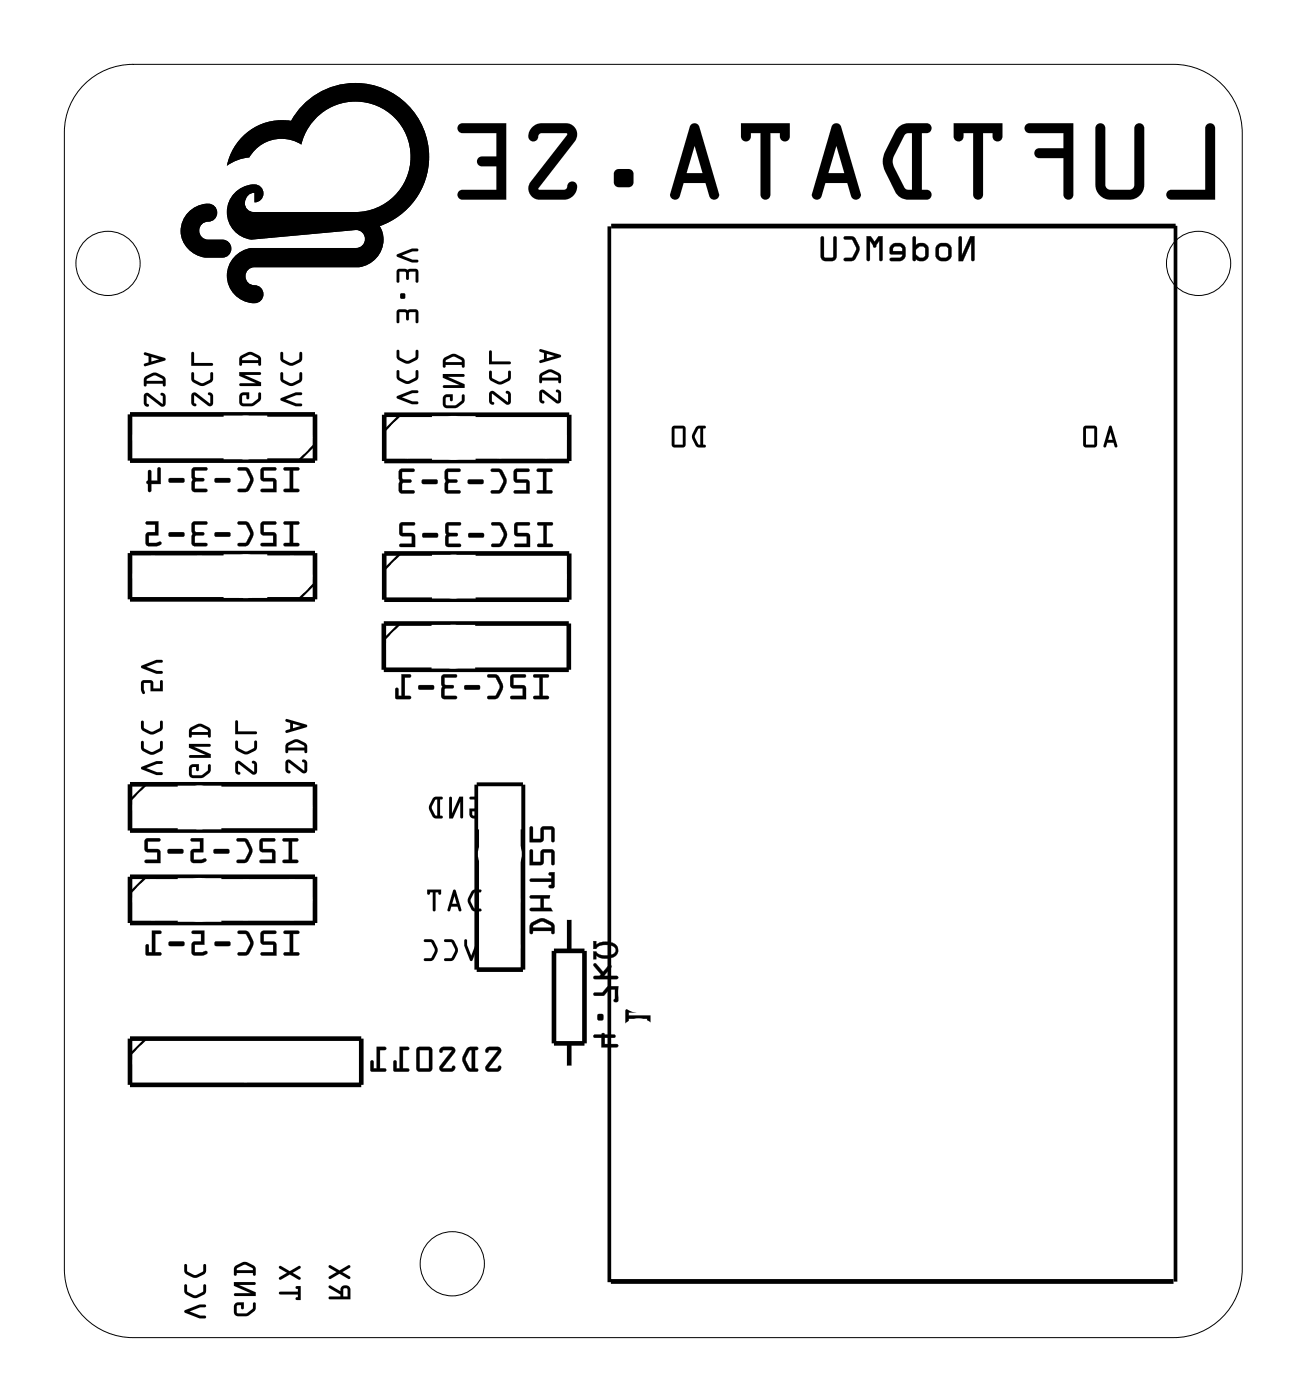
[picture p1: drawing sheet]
<svg xmlns="http://www.w3.org/2000/svg" width="72mm" height="77mm" viewBox="0 0 72 77" stroke-linecap="round" stroke-linejoin="round" font-family="sans-serif">
<g fill="#000">
<path d="M10.5 11.5a.94 .94 0 0 1 1.4-.1 .49 .49 0 0 1-.5 .8 .49 .49 0 0 0-.5 .5 .49 .49 0 0 0 .5 .5h.8a.49 .49 0 0 1 .5 .5 .49 .49 0 0 1-.5 .5 1.72 1.72 0 0 1-2.3-1.5l.1-.5 .2-.4zM13.3 7.5a3.1 3.1 0 0 1 2.7-.9 4 4 0 0 1 6.6-.6 4 4 0 0 1-1.7 6.4 1.51 1.51 0 0 1-1.2 2.3h-5.7a.49 .49 0 0 0-.5 .5 .49 .49 0 0 0 .5 .5 .5 .5 0 0 1 .5 .5 .5 .5 0 0 1-.6 .5 1.52 1.52 0 0 1-1.4-1.5 1.52 1.52 0 0 1 1.3-1.6h5.7a.49 .49 0 0 0 .5-.5 .49 .49 0 0 0-.5-.5l-5.7 .6a1.5 1.5 0 0 1-1.3-1.7 1.5 1.5 0 0 1 1.7-1.3 .5 .5 0 0 1 .3 .6 .5 .5 0 0 1-.5 .3v-.5a.55 .55 0 0 0-.5 .4 .55 .55 0 0 0 .2 .6h.2h5.6a3 3 0 0 0 3-2.8 3 3 0 0 0-2.5-3.2 3 3 0 0 0-3.5 2.3 2.04 2.04 0 0 0-2.8 .7l-.7 .2-.5 .3 .1-.6zM32.6 51.7h.1v.2a.9 .9 0 0 1 1.2 .1 .56 .56 0 0 1-.2 .6 .56 .56 0 0 1-.6 .1l-.4-.2v.2h-.1v-.4h.1a.69 .69 0 0 0 1.1-.1 .69 .69 0 0 0-1.1-.1h-.1z"/>
<path d="M52.7 13l-.1 1.3h.3l.4-1v1h.2v-1.3h-.2l-.5 1v-.9zM51.3 13.8a.5 .5 0 0 0 1 0 .5 .5 0 0 0-1 0zM51.6 13.6l.4-.1 .1 .1v.4l-.1 .1-.3 .1-.1-.1zM50.1 13v1.3h.1l.1-.1 .2 .1h.3l.2-.2v-.6l-.3-.1-.4 .1v-.5zM50.3 13.7l.2-.2 .3 .1v.5l-.3 .1-.2-.2zM49 13.5l-.1 .2v.2l.7 .1-.2 .2h-.5v.1h.7l.1-.3v-.5l-.3-.1h-.3zM49.1 13.6l.3-.1 .2 .3h-.6zM47.6 13l.1 1.3h.1v-1.1l.1 .3a.1 .1 0 0 0 .1 .1 .1 .1 0 0 0 .1-.1l.2-.3v1.1h.1l.1-1.3h-.3l-.2 .3-.2-.3zM46.4 13v.2h.4l.2 .5-.2 .5h-.4l-.1 .1h.1a.6 .6 0 0 0 .8-.5v-.3l-.3-.4-.2-.1zM45.1 13v1.2l.1 .1h.6l.1-.2v-1.1h-.1v.1v1l-.5 .1-.1-.1v-1.1z"/>
<path d="M52.7 13l-.1 1.4h.3l.4-1.1v1a.1 .1 0 0 0 .1 .1 .1 .1 0 0 0 .1-.1v-1.3h-.2l-.5 1v-.9zM52.7 13l.1 .1v.9l.5-1h.2v1.3h-.2v-1l-.4 1h-.3zM51.3 13.8a.51 .51 0 0 0 1 0 .51 .51 0 0 0-1 0zM51.3 13.8a.5 .5 0 0 1 1 0 .5 .5 0 0 1-1 0zM51.6 13.6l.3-.1 .1 .1 .1 .4-.1 .1h-.4zM51.6 13.6v.5l.1 .1h.3l.1-.2v-.4l-.1-.1zM50.1 13v1.3a.1 .1 0 0 0 .1 .1 .11 .11 0 0 0 .1-.2l.2 .2 .4-.2 .1-.2v-.4l-.3-.3-.4 .2v-.5zM50.2 13h.1v.5l.4-.1 .2 .1 .1 .6-.2 .2h-.3l-.2-.1-.1 .1h-.1zM50.3 13.7l.2-.2 .3 .1v.5h-.3l-.2-.1zM50.3 13.7v.3l.2 .2 .3-.1v-.5l-.3-.1zM48.9 13.5v.2v.3h.7l-.2 .2h-.5a.1 .1 0 0 0 0 .1 .1 .1 0 0 0 0 .1l.5-.1h.2l.1-.2v-.4l-.2-.3-.4-.1zM49 13.5l.1-.1h.3l.3 .1v.5l-.1 .3h-.7v-.1h.5l.2-.2-.7-.1v-.2zM49.1 13.6l.3-.1 .2 .3h-.6zM49.1 13.6l-.1 .2h.6l-.1-.3zM47.6 13v1.3a.1 .1 0 0 0 .1 .1 .1 .1 0 0 0 .1-.1v-1.1l.1 .3a.1 .1 0 0 0 .1 .1 .1 .1 0 0 0 .1-.1l.2-.3v1.1a.1 .1 0 0 0 .1 .1 .1 .1 0 0 0 .1-.1v-1.3h-.3l-.2 .3-.2-.3zM47.6 13h.2l.2 .3 .2-.3h.3l-.1 1.3h-.1v-1.1l-.3 .4-.2-.4v1.1h-.1h-.1zM46.4 13v.2h.4l.2 .5-.2 .4-.4 .1a.1 .1 0 0 0-.1 .1 .1 .1 0 0 0 .1 .1l.6-.1 .2-.6-.3-.7zM46.4 13h.5l.3 .5a.83 .83 0 0 1-.4 .8h-.4h-.1l.1-.1h.4l.2-.4v-.2l-.2-.4-.4-.1zM45.1 13v1.1v.2l.2 .1 .5-.1 .1-.1 .1-1.1a.1 .1 0 0 0-.1-.1 .1 .1 0 0 0-.1 .1v1l-.5 .1v-.1v-1.1zM45.1 13h.1v1.1l.1 .1 .5-.1v-1v-.1h.1v1.1l-.1 .2h-.6l-.1-.1z"/>
<path d="M66.3 6.9l-.1 .1v3.4h-1.9a.27 .27 0 0 0-.2 .3 .27 .27 0 0 0 .2 .3h2.4v-4l-.1-.2zM66.3 6.8h.3l.1 .2v4h-2.4a.27 .27 0 0 1-.2-.3 .27 .27 0 0 1 .2-.3h1.9v-3.4zM60.2 6.9v.1v3.2a.82 .82 0 0 0 .8 .8h1a.82 .82 0 0 0 .8-.8v-3.2a.27 .27 0 0 0-.2-.2 .27 .27 0 0 0-.3 .2v3.3l-.3 .1h-1l-.2-.1-.1-.1v-3.3l-.2-.1zM60.2 6.8h.3l.2 .1v3.3l.1 .1 .2 .1h1l.3-.1v-3.3a.27 .27 0 0 1 .3-.2 .27 .27 0 0 1 .2 .2v3.2a.82 .82 0 0 1-.8 .8h-1a.82 .82 0 0 1-.8-.8v-3.2zM56.3 6.9v.2l.1 .2h2v.8h-1.3a.27 .27 0 0 0-.3 .3 .27 .27 0 0 0 .3 .3h1.3v2a.27 .27 0 0 0 .3 .3 .27 .27 0 0 0 .2-.3v-3.9h-2.4zM56.3 6.8h.2h2.4v3.9a.27 .27 0 0 1-.2 .3 .27 .27 0 0 1-.3-.3v-2h-1.3a.27 .27 0 0 1-.3-.3 .27 .27 0 0 1 .3-.3h1.3v-.8h-2l-.1-.2zM52.4 6.8v.7a.27 .27 0 0 0 .2 .3 .27 .27 0 0 0 .3-.3v-.2h.5v3.4a.27 .27 0 0 0 .3 .3 .27 .27 0 0 0 .3-.3v-3.4h.5v.2a.27 .27 0 0 0 .3 .3 .27 .27 0 0 0 .3-.3v-.7zM52.4 6.8h2.7v.7a.27 .27 0 0 1-.3 .3 .27 .27 0 0 1-.3-.3v-.2h-.5v3.4a.27 .27 0 0 1-.3 .3 .27 .27 0 0 1-.3-.3v-3.4h-.5v.2a.27 .27 0 0 1-.3 .3 .27 .27 0 0 1-.2-.3zM49.3 7l-.8 1.5v.7l.7 1.3 .2 .3 .5 .2h1a.27 .27 0 0 0 .3-.3 .27 .27 0 0 0-.3-.3h-.3v-3.1h.3a.27 .27 0 0 0 .3-.3 .27 .27 0 0 0-.3-.2h-1.2zM49.3 7l.4-.2h1.2a.27 .27 0 0 1 .3 .2 .27 .27 0 0 1-.3 .3h-.3v3.1h.3a.27 .27 0 0 1 .3 .3 .27 .27 0 0 1-.3 .3h-1l-.5-.2-.2-.3-.7-1.3v-.7zM49.7 7.4l.4-.1v3.1h-.4v-.1l-.7-1.4 .1-.3zM49.7 7.4l-.6 1.2-.1 .3 .7 1.4v.1h.4v-3.1zM45.7 6.9l-1.1 3.8a.28 .28 0 0 0 .2 .3 .28 .28 0 0 0 .3-.2l.2-.7h1.2l.2 .7a.28 .28 0 0 0 .3 .2 .28 .28 0 0 0 .3-.3l-1.1-3.7-.2-.2zM45.8 6.8h.2l.2 .2 1.1 3.7a.28 .28 0 0 1-.3 .3 .28 .28 0 0 1-.3-.2l-.2-.7h-1.2l-.2 .7a.28 .28 0 0 1-.3 .2 .28 .28 0 0 1-.2-.3zM45.9 8l.5 1.5h-.9zM45.9 8l-.4 1.5h.9zM40.7 6.8v.7a.27 .27 0 0 0 .3 .3 .27 .27 0 0 0 .2-.3v-.2h.6v3.4a.27 .27 0 0 0 .2 .3 .27 .27 0 0 0 .3-.3v-3.4h.5v.2a.27 .27 0 0 0 .3 .3 .27 .27 0 0 0 .3-.3v-.7zM40.7 6.8h2.7v.7a.27 .27 0 0 1-.3 .3 .27 .27 0 0 1-.3-.3v-.2h-.5v3.4a.27 .27 0 0 1-.3 .3 .27 .27 0 0 1-.2-.3v-3.4h-.6v.2a.27 .27 0 0 1-.2 .3 .27 .27 0 0 1-.3-.3zM37.9 6.9l-1.1 3.8a.28 .28 0 0 0 .2 .3 .28 .28 0 0 0 .3-.2l.2-.7h1.2l.3 .7a.28 .28 0 0 0 .3 .2 .28 .28 0 0 0 .2-.3l-1.1-3.7-.2-.2zM38 6.8h.2l.2 .2 1.1 3.7a.28 .28 0 0 1-.2 .3 .28 .28 0 0 1-.3-.2l-.3-.7h-1.2l-.2 .7a.28 .28 0 0 1-.3 .2 .28 .28 0 0 1-.2-.3zM38.1 8l.5 1.5h-.9zM38.1 8l-.4 1.5h.9zM33.8 9.4l-.1 .6 .1 .2 .2 .1 .7-.1 .1-.2-.1-.6-.2-.1zM33.8 9.4l.2-.1 .7 .1 .1 .2-.1 .6-.2 .1-.7-.1-.1-.6zM29.2 7l-.1 .1a.36 .36 0 0 0-.1 .4 .36 .36 0 0 0 .3 .3l.2-.1 .2-.4h1.4l.1 .1-2 2.6-.2 .4 .1 .3 .4 .2 1.5 .1a.66 .66 0 0 0 .6-1 .33 .33 0 0 0-.3 0 .33 .33 0 0 0-.2 .4h-1.5l2-2.6a.61 .61 0 0 0 0-.7 .61 .61 0 0 0-.5-.3h-1.4zM29.2 7l.5-.2h1.4a.62 .62 0 0 1 .5 .3 .62 .62 0 0 1 0 .7l-2 2.6h1.5a.32 .32 0 0 1 .2-.4 .32 .32 0 0 1 .4 .1v.1a.74 .74 0 0 1-.7 .8h-1.4a.62 .62 0 0 1-.5-.4 .62 .62 0 0 1 0-.6l2.1-2.6-.1-.1-1.5 .1a.32 .32 0 0 1-.2 .3 .32 .32 0 0 1-.4-.1v-.3zM25.2 6.9l-.1 .2 .2 .2h2v1.3h-.8a.27 .27 0 0 0-.3 .3 .27 .27 0 0 0 .3 .2h.8v1.3h-1.9a.27 .27 0 0 0-.3 .3 .27 .27 0 0 0 .3 .3h2.4v-4.2h-2.4zM25.2 6.8h.2h2.4v4.2h-2.4a.27 .27 0 0 1-.3-.3 .27 .27 0 0 1 .3-.3h1.9v-1.3h-.8a.27 .27 0 0 1-.3-.2 .27 .27 0 0 1 .3-.3h.8v-1.3h-2l-.2-.2z"/>
<path d="M66.3 6.9l-.1 .1v3.4h-1.9a.27 .27 0 0 0-.2 .3 .27 .27 0 0 0 .2 .3h2.4v-4l-.1-.2zM60.2 6.9v.1v3.2a.82 .82 0 0 0 .8 .8h1a.82 .82 0 0 0 .8-.8v-3.2a.27 .27 0 0 0-.2-.2 .27 .27 0 0 0-.3 .2v3.3l-.3 .1h-1l-.2-.1-.1-.1v-3.3l-.2-.1zM56.3 6.9v.2l.1 .2h2v.8h-1.3a.27 .27 0 0 0-.3 .3 .27 .27 0 0 0 .3 .3h1.3v2a.27 .27 0 0 0 .3 .3 .27 .27 0 0 0 .2-.3v-3.9h-2.4zM52.4 6.8v.7a.27 .27 0 0 0 .2 .3 .27 .27 0 0 0 .3-.3v-.2h.5v3.4a.27 .27 0 0 0 .3 .3 .27 .27 0 0 0 .3-.3v-3.4h.5v.2a.27 .27 0 0 0 .3 .3 .27 .27 0 0 0 .3-.3v-.7zM49.3 7l-.8 1.5v.7l.7 1.3 .2 .3 .5 .2h1a.27 .27 0 0 0 .3-.3 .27 .27 0 0 0-.3-.3h-.3v-3.1h.3a.27 .27 0 0 0 .3-.3 .27 .27 0 0 0-.3-.2h-1.2zM49.7 7.4l.4-.1v3.1h-.4v-.1l-.7-1.4 .1-.3zM45.8 6.8l-1.2 3.9a.28 .28 0 0 0 .2 .3 .28 .28 0 0 0 .3-.2l.2-.7h1.2l.2 .7a.28 .28 0 0 0 .3 .2 .28 .28 0 0 0 .3-.3l-1.1-3.7-.2-.2zM45.9 8l.5 1.5h-.9zM40.7 6.8v.7a.27 .27 0 0 0 .3 .3 .27 .27 0 0 0 .2-.3v-.2h.6v3.4a.27 .27 0 0 0 .2 .3 .27 .27 0 0 0 .3-.3v-3.4h.5v.2a.27 .27 0 0 0 .3 .3 .27 .27 0 0 0 .3-.3v-.7zM38 6.8l-1.2 3.9a.28 .28 0 0 0 .2 .3 .28 .28 0 0 0 .3-.2l.2-.7h1.2l.3 .7a.28 .28 0 0 0 .3 .2 .28 .28 0 0 0 .2-.3l-1.1-3.7-.2-.2zM38.1 8l.5 1.5h-.9zM33.8 9.4l-.1 .2 .1 .6 .2 .1 .7-.1 .1-.2-.1-.6-.2-.1zM29.2 7l-.1 .1a.36 .36 0 0 0-.1 .4 .36 .36 0 0 0 .3 .3l.2-.1 .2-.4 1.5 .1-2.1 2.6a.61 .61 0 0 0 0 .6 .61 .61 0 0 0 .5 .4h1.4a.66 .66 0 0 0 .6-1 .33 .33 0 0 0-.3 0 .33 .33 0 0 0-.2 .4h-1.5l2-2.6a.61 .61 0 0 0 0-.7 .61 .61 0 0 0-.5-.3h-1.4zM25.2 6.9l-.1 .2 .2 .2h2v1.3h-.8a.27 .27 0 0 0-.3 .3 .27 .27 0 0 0 .3 .2h.8v1.3h-1.9a.27 .27 0 0 0-.3 .3 .27 .27 0 0 0 .3 .3h2.4v-4.2h-2.4z"/>
<path d="M7.9 21.6v.5l.1 .2h.2l-.1-.1v-.5l.8 .6 .2-.1v-.4l-.1-.2-.2 .1 .1 .1v.4l-.8-.6zM8 20.7l-.1 .5h.1l.1-.1h.8l.1 .1 .1-.5a.7 .7 0 0 0-1.1 0zM8.1 20.8l.4-.2 .4 .2v.1h-.8zM7.9 19.4v.1l.3 .1v.3l-.3 .1v.1l1.2-.3-.1-.1zM8.3 19.6l.4 .1-.4 .2z"/>
<path d="M7.9 21.6v.5l.1 .2h.2l-.1-.1v-.5l.7 .6h.2l.1-.1v-.4l-.1-.2-.2 .1 .1 .1v.4l-.8-.6zM7.9 21.6h.3l.7 .6v-.4l-.1-.1 .2-.1 .1 .2v.4l-.2 .1-.8-.6v.5l.1 .1h-.2l-.1-.2zM8 20.7l-.1 .2v.3l.2-.1h.8l.1 .1h.1v-.5l-.4-.2h-.3zM8 20.7l.4-.2h.3l.4 .2v.5h-.1l-.1-.1h-.8l-.2 .1v-.3zM8.1 20.8l.4-.2 .4 .2v.1h-.8zM8.1 20.8v.1h.8v-.1l-.4-.2zM7.9 19.4v.1l.3 .1v.3l-.3 .1v.1l1.2-.3-.1-.1zM7.9 19.4l1.1 .3 .1 .1-1.2 .3v-.1l.3-.1v-.3l-.3-.1zM8.3 19.6l.4 .1-.4 .2zM8.3 19.6v.3l.4-.2z"/>
<path d="M10.6 21.6l-.1 .5 .1 .2 .2-.1-.1-.1v-.4l.8 .6 .2-.1v-.4l-.1-.2h-.2l.1 .1v.5l-.8-.6zM10.5 20.5a.55 .55 0 0 0 .6 .7l.6-.3v-.4h-.1l-.1 .3-.4 .3-.4-.3v-.3zM10.5 19.4v.7l1.2-.1-.1-.1h-.9v-.5z"/>
<path d="M10.6 21.6l-.1 .5 .1 .2 .2-.1-.1-.1v-.4l.7 .6h.2l.1-.1v-.4l-.1-.2h-.2l.1 .1v.5l-.8-.6zM10.6 21.6h.2l.7 .6v-.4l-.1-.2h.2l.1 .2v.4l-.2 .1-.8-.6v.4l.1 .1-.2 .1-.1-.2zM10.5 20.5a.55 .55 0 0 0 .6 .7l.6-.3v-.4h-.1l-.1 .3-.4 .3-.4-.3v-.3zM10.5 20.5h.2v.3l.4 .3 .4-.3 .1-.3 .1-.1v.5l-.4 .3h-.3l-.5-.3zM10.5 19.4v.7l1.2-.1-.1-.1h-.9v-.5zM10.5 19.4h.2v.5h.9l.1 .1-1.2 .1z"/>
<path d="M13.2 21.6l-.1 .5 .2 .2a.75 .75 0 0 0 1-.7h-.1v.3l-.3 .2-.5 .1-.1-.1v-.3l.2-.1v.2h.1l.1-.3zM13.1 20.4v.2l1 .5h-.9h-.1l.1 .1h1.1v-.2l-.9-.4h.9v-.1v-.1zM13.2 19.6l-.1 .4 .1 .1 .1-.2h.9l.1 .2v-.5a.7 .7 0 0 0-1-.1zM13.3 19.7l.4-.2 .4 .2 .1 .1h-.9z"/>
<path d="M13.2 21.6v.6l.2 .1a.82 .82 0 0 0 .8-.3l.1-.1v-.3h-.1v.3l-.4 .3h-.4l-.1-.1v-.4h.2v.2h.2v-.3zM13.2 21.6h.5l-.1 .3h-.1v-.2l-.2 .1v.4l.6-.1 .3-.2 .1-.3v.4l-.4 .3h-.6l-.2-.2zM13.1 20.4v.2l1 .5h-.9h-.1l.1 .1h1.1v-.2l-.9-.4h.9v-.1v-.1zM13.1 20.4h1.2v.1v.1h-.9l.9 .4v.2h-1.1l-.1-.1h.1h.9l-1-.5zM13.2 19.6l-.1 .1 .1 .4 .1-.2h.9v.2l.1-.1v-.4l-.4-.2-.2-.1zM13.2 19.6l.5-.3 .2 .1 .4 .2v.4l-.1 .1v-.2h-.9l-.1 .2-.1-.4zM13.3 19.7l.4-.2 .4 .2 .1 .1h-.9zM13.3 19.7v.1h.9l-.1-.1-.4-.2z"/>
<path d="M15.4 21.9v.1l.8 .3h.4l-.1-.1h-.2l-.6-.3 .6-.2h.2v-.1h-.3zM15.4 20.5a.55 .55 0 0 0 .6 .7l.6-.3v-.4h-.2v.3l-.4 .3-.4-.3-.1-.3zM15.4 19.4a.55 .55 0 0 0 .6 .7l.6-.3v-.4h-.2v.3l-.4 .2-.4-.2-.1-.3z"/>
<path d="M15.4 21.9v.1l.8 .3h.4l-.1-.1h-.2l-.6-.3 .6-.2h.2v-.1h-.3zM15.4 21.9l.8-.3h.3v.1h-.2l-.6 .2 .6 .3h.2l.1 .1h-.4l-.8-.3zM15.4 20.5a.55 .55 0 0 0 .6 .7l.6-.3v-.4h-.2v.3l-.4 .3-.4-.3-.1-.3zM15.4 20.5h.1l.1 .3 .4 .3 .4-.3v-.3l.1-.1 .1 .5-.4 .3h-.3l-.5-.3zM15.4 19.4a.55 .55 0 0 0 .6 .7l.6-.3v-.4h-.2v.3l-.4 .2-.4-.2-.1-.3zM15.4 19.4h.1l.1 .3 .4 .2 .4-.2v-.3l.1-.1 .1 .5-.4 .3h-.3l-.5-.3z"/>
<path d="M15.6 28.7v.1h.3v1h-.3v.1l.8 .1v-.2h-.3v-1h.3v-.1zM14.4 28.7l-.1 .6 .2 .1h.5v.4h-.6l-.1 .1 .9 .1-.1-.7-.6-.1v-.4h.6l.1-.1zM13.1 28.7v.1h.4l.2 .5-.2 .5h-.4v.1v.1a.6 .6 0 0 0 .8-.6v-.3l-.2-.4-.2-.1zM11.8 29.3v.1l.1 .1h.7l.1-.1-.1-.2zM10.6 28.7l-.1 1.2 .2 .1h.6v-.2h-.6v-.4h.5v-.1v-.1h-.5v-.4h.6l.1-.1zM9.3 29.3v.1v.1h.7l.1-.1-.1-.2zM8 28.7l.1 .1h.4v.4l-.4 .1-.1 .6 .2 .1h.4a.15 .15 0 0 0 .2 0 .15 .15 0 0 0-.1-.2h-.5v-.4h.5v-.8z"/>
<path d="M15.6 25.7v.1h.3v1.1h-.3v.1h.8v-.1h-.3v-1.1h.3v-.1zM14.4 25.7l-.1 .6 .2 .1h.5v.5h-.6l-.1 .1h.9l-.1-.7h-.6v-.5h.6l.1-.1zM13.1 25.7v.1l.4 .1 .2 .4-.2 .5-.4 .1v.1a.6 .6 0 0 0 .8-.6v-.2l-.2-.4-.2-.1zM11.8 26.3v.2h.1h.7l.1-.1-.1-.1zM10.6 25.7l-.1 1.2 .2 .1h.6v-.1h-.6v-.4l.5-.1v-.1l-.5-.1v-.4h.6l.1-.1zM9.3 26.3v.2h.7l.1-.1-.1-.1zM8.2 25.8l-.1 .6-.1 .1 .2 .5h.1v-.4h.5v-.8v-.1h-.1l-.1 .7h-.3v-.5z"/>
<path d="M15.6 28.7v.1h.3v1h-.2a.1 .1 0 0 0-.1 .1 .1 .1 0 0 0 .1 .1h.7a.1 .1 0 0 0 0-.1 .1 .1 0 0 0 0-.1h-.3v-1h.3a.1 .1 0 0 0 0-.1 .1 .1 0 0 0 0-.1zM15.6 28.7h.8v.1h-.3v1h.3v.2l-.8-.1v-.1h.3v-1h-.3zM14.4 28.7v.7h.6v.4h-.6a.1 .1 0 0 0-.1 .1 .1 .1 0 0 0 .1 .1h.8l-.1-.7-.6-.1v-.4h.6a.1 .1 0 0 0 .1-.1 .1 .1 0 0 0-.1-.1zM14.4 28.7h.8l-.1 .1h-.6v.4l.6 .1 .1 .7-.9-.1 .1-.1h.6v-.4h-.5l-.2-.1zM13.1 28.7v.1h.4l.2 .5-.2 .5h-.4a.1 .1 0 0 0-.1 .1 .1 .1 0 0 0 .1 .1l.6-.1 .2-.6-.3-.6zM13.1 28.7h.5l.3 .4a.83 .83 0 0 1-.4 .9h-.4v-.1v-.1h.4l.2-.4v-.2l-.2-.4h-.4zM11.8 29.3v.1l.1 .1h.7l.1-.1-.1-.2zM11.8 29.3l.8-.1v.2v.1h-.7zM10.6 28.7l-.1 1.2 .2 .1h.6a.1 .1 0 0 0 .1-.1 .1 .1 0 0 0-.1-.1h-.6v-.4h.4a.1 .1 0 0 0 .1-.1 .1 .1 0 0 0-.1-.1h-.4v-.4h.6a.1 .1 0 0 0 .1-.1 .1 .1 0 0 0-.1-.1zM10.6 28.7h.8l-.1 .1h-.6v.4h.5v.1v.1h-.5v.4h.6v.2h-.6l-.2-.1zM9.3 29.3v.1v.1h.7l.1-.1-.1-.2zM9.3 29.3l.7-.1 .1 .2-.1 .1h-.7zM8 28.7v.1h.5v.4l-.5 .1v.6l.2 .1 .6-.1a.1 .1 0 0 0 .1-.1 .1 .1 0 0 0-.2 0h-.5v-.4h.5v-.8zM8 28.7l.7-.1v.8h-.5v.4h.6h.1l-.1 .1-.6 .1-.2-.1 .1-.6 .4-.1v-.4h-.4z"/>
<path d="M15.6 25.7v.1h.3v1.1l-.2-.1a.1 .1 0 0 0-.1 .1 .1 .1 0 0 0 .1 .1h.7a.1 .1 0 0 0 0-.1 .1 .1 0 0 0 0-.1l-.3 .1v-1.1l.3 .1a.1 .1 0 0 0 0-.1 .1 .1 0 0 0 0-.1zM15.6 25.7h.8v.1h-.3v1.1h.3v.1h-.8v-.1h.3v-1.1h-.3zM14.4 25.7v.7h.6v.5l-.6-.1a.1 .1 0 0 0-.1 .1 .1 .1 0 0 0 .1 .1h.8l-.1-.7h-.6v-.5l.6 .1a.1 .1 0 0 0 .1-.1 .1 .1 0 0 0-.1-.1zM14.4 25.7h.8l-.1 .1h-.6v.5h.6l.1 .7h-.9l.1-.1h.6v-.5h-.5l-.2-.1zM13.1 25.7v.1l.4 .1 .2 .4-.2 .5h-.4a.1 .1 0 0 0-.1 .1 .1 .1 0 0 0 .1 .1l.6-.1 .2-.6-.3-.6zM13.1 25.7h.5l.3 .5a.83 .83 0 0 1-.4 .8h-.4v-.1l.4-.1 .2-.3v-.3l-.2-.3-.4-.1zM11.8 26.3v.2h.1h.7l.1-.1-.1-.1zM11.8 26.3h.8v.1v.1h-.7zM10.6 25.7l-.1 1.2 .2 .1h.6a.1 .1 0 0 0 .1-.1 .1 .1 0 0 0-.1-.1l-.6 .1v-.4l.4-.1a.1 .1 0 0 0 .1-.1 .1 .1 0 0 0-.1 0l-.4-.1v-.4l.6 .1a.1 .1 0 0 0 .1-.1 .1 .1 0 0 0-.1-.1zM10.6 25.7h.8l-.1 .1h-.6v.4l.5 .1v.1l-.5 .1v.4h.6v.1h-.6l-.2-.1zM9.3 26.3v.2h.7l.1-.1-.1-.1zM9.3 26.3h.7l.1 .1-.1 .1h-.7zM8.1 25.8v.6a.09 .09 0 0 0-.1 .1 .09 .09 0 0 0 .1 .1v.3a.1 .1 0 0 0 .1 .1 .1 .1 0 0 0 .1-.1v-.3h.5v-.8a.1 .1 0 0 0-.1-.1 .1 .1 0 0 0-.1 .1v.6h-.3v-.5zM8.2 25.8l.1 .1v.5h.4v-.7h.1v.1v.8h-.5v.3l-.1 .1-.2-.5 .1-.1z"/>
<path d="M21.8 21.8v.1l.8 .3h.4l-.1-.1h-.2l-.6-.3 .6-.2h.2v-.2h-.3zM21.8 20.4a.55 .55 0 0 0 .6 .7l.5-.3 .1-.4h-.2v.3l-.4 .2-.5-.2v-.3zM21.8 19.2v.1a.55 .55 0 0 0 .6 .7l.5-.3 .1-.5-.2 .1v.3l-.4 .2-.5-.2v-.3zM21.8 17v.8l.1-.1v-.6l.4 .1 .1 .4h.1v-.4l.3-.1v.6h.2v-.6l-.1-.1zM22 16.1v.3h.2v-.3zM21.8 14.8v.7h.1v-.6h.4l.1 .5 .1-.1v-.4h.3v.6h.2v-.6l-.1-.1zM21.8 14v.1l.8 .3h.4l-.1-.1h-.2l-.6-.3 .6-.2h.2v-.1h-.3z"/>
<path d="M21.8 21.8v.1l.8 .3h.4l-.1-.1h-.2l-.6-.3 .6-.2h.2v-.2h-.3zM21.8 21.8l.8-.4h.3v.2h-.2l-.6 .2 .6 .3h.2l.1 .1h-.4l-.8-.3zM21.8 20.4a.55 .55 0 0 0 .6 .7l.5-.3 .1-.4h-.2v.3l-.4 .2-.5-.2v-.3zM21.8 20.3l.1 .1v.3l.5 .2 .4-.2v-.3l.1-.1 .1 .5-.5 .3h-.2l-.5-.3zM21.8 19.2v.1a.55 .55 0 0 0 .6 .7l.5-.3 .1-.5-.2 .1v.3l-.4 .2-.5-.2v-.3zM21.8 19.2l.1 .1v.3l.5 .2 .4-.2v-.3l.1-.1 .1 .4-.5 .3-.2 .1-.5-.3zM21.8 17v.7h.1v-.6l.4 .1 .1 .4 .1-.4 .3-.1v.6h.2v-.6l-.1-.1zM21.8 17h1.1l.1 .1v.6h-.2v-.6l-.3 .1v.4h-.1l-.1-.4-.4-.1v.6l-.1 .1zM22 16.1v.3h.2v-.3zM22 16.1h.2v.3h-.2zM21.8 14.8v.7h.1v-.6h.4l.1 .5 .1-.5h.3v.6h.2v-.6l-.1-.1zM21.8 14.8h1.1l.1 .1v.6h-.2v-.6h-.3v.4l-.1 .1-.1-.5h-.4v.6h-.1zM21.8 14v.1l.8 .3h.4l-.1-.1h-.2l-.6-.3 .6-.2h.2v-.1h-.3zM21.8 14l.8-.3h.3v.1h-.2l-.6 .2 .6 .3h.2l.1 .1h-.4l-.8-.3z"/>
<path d="M24.4 21.7l-.1 .5 .2 .2a.75 .75 0 0 0 1-.7h-.1v.3l-.3 .2-.5 .1-.1-.1v-.3l.2-.1v.2h.1l.1-.3zM24.3 20.5v.3l.9 .4h-.8h-.1l.1 .1h1.1v-.2l-.9-.4h.8l.1-.1zM24.4 19.7l-.1 .4 .1 .1 .1-.2h.9l.1 .2v-.5a.7 .7 0 0 0-1.1-.1zM24.5 19.8l.4-.2 .4 .2 .1 .1h-.9z"/>
<path d="M24.4 21.7l-.1 .6 .3 .1a.82 .82 0 0 0 .8-.3l.1-.1v-.3h-.1v.3l-.4 .3h-.4l-.1-.1v-.4h.2v.2h.1l.1-.3zM24.4 21.7h.5l-.1 .3h-.1v-.2l-.2 .1v.4l.6-.1 .3-.2v-.3h.1v.4l-.4 .3h-.6l-.2-.2zM24.3 20.5v.3l.9 .4h-.8h-.1l.1 .1h1.1v-.2l-.9-.4h.8h.1v-.1zM24.3 20.5l1.2 .1-.1 .1h-.8l.9 .4v.2h-1.1l-.1-.1h.1h.8l-.9-.4zM24.4 19.7l-.1 .1 .1 .4 .1-.2h.9v.2h.1v-.5l-.4-.2-.3-.1zM24.4 19.7l.4-.3 .3 .1 .4 .2v.5h-.1v-.2h-.9l-.1 .2-.1-.4zM24.5 19.8l.4-.2 .4 .2 .1 .1h-.9zM24.5 19.8v.1h.9l-.1-.1-.4-.2z"/>
<path d="M26.9 21.5v.5l.1 .2h.1l-.1-.2v-.4l.8 .6 .2-.1 .1-.4-.2-.2h-.1l.1 .2v.4l-.8-.6zM26.9 20.4a.55 .55 0 0 0 .6 .7l.5-.3v-.4h-.1v.4l-.4 .2-.5-.2v-.4zM26.9 19.3v.7h1.2l-.1-.1h-1v-.6z"/>
<path d="M26.9 21.5v.5l.1 .2h.1l-.1-.2v-.4l.8 .6h.2v-.1l.1-.4-.2-.2h-.1l.1 .2v.4l-.8-.6zM26.9 21.5h.2l.8 .6v-.4l-.1-.2h.1l.2 .2-.1 .4-.2 .1-.8-.6v.4l.1 .2h-.1l-.1-.2zM26.9 20.4a.55 .55 0 0 0 .6 .7l.5-.3v-.4h-.1v.4l-.4 .2-.5-.2v-.4zM26.9 20.4h.1v.4l.5 .2 .4-.2v-.4h.1v.4l-.4 .3h-.2l-.5-.3zM26.9 19.3v.7h1.2l-.1-.1h-1v-.6zM26.9 19.3h.1v.6h1l.1 .1h-1.2z"/>
<path d="M29.7 21.5l-.1 .5 .1 .2 .2-.1-.1-.1v-.4l.8 .6 .2-.1v-.5l-.1-.2-.2 .1 .2 .1-.1 .4-.8-.6zM29.7 20.5l-.1 .5 .1 .1 .1-.2h.9l.1 .1v-.4a.7 .7 0 0 0-1.1-.1zM29.8 20.6l.4-.2 .4 .2 .1 .1h-.9zM29.6 19.2v.1l.3 .1v.3l-.3 .1 .1 .1 1.1-.3v-.1zM30 19.4l.5 .2-.5 .1z"/>
<path d="M29.7 21.5l-.1 .5 .1 .1h.2l-.1-.1v-.4l.7 .5 .2 .1 .1-.1v-.5l-.1-.2-.2 .1 .2 .1-.1 .4-.8-.6zM29.7 21.5l.2-.1 .7 .6 .1-.4-.2-.1 .2-.1 .1 .2v.5l-.2 .1-.8-.6v.4l.1 .1-.2 .1-.1-.2zM29.7 20.5l-.1 .2 .1 .3 .1-.1h.9v.1h.1v-.4l-.4-.3h-.3zM29.7 20.5l.4-.2h.3l.4 .3v.4h-.1v-.1h-.9l-.1 .1-.1-.3zM29.8 20.6l.4-.2 .4 .2 .1 .1h-.9zM29.8 20.7h.9l-.1-.1-.4-.2zM29.6 19.2v.1l.3 .1v.3l-.3 .1 .1 .1 1.1-.3v-.1zM29.6 19.2l1.2 .3v.1l-1.1 .3-.1-.1 .3-.1v-.3l-.3-.1zM30 19.4l.5 .2-.5 .1zM30 19.4v.3l.5-.1z"/>
<path d="M29.3 37.1v.1h.3v1h-.3v.1l.8 .1v-.2h-.3v-1h.3v-.1zM28.1 37.1l-.1 .6 .2 .1h.5v.4h-.6l-.1 .1 .9 .1-.1-.7-.6-.1v-.4h.6l.1-.1zM26.8 37.1v.1h.4l.2 .5-.2 .5h-.4v.1v.1a.6 .6 0 0 0 .8-.6v-.3l-.2-.4-.2-.1zM25.5 37.7v.1l.1 .1h.7l.1-.1-.1-.2zM24.3 37.1l-.1 1.2 .2 .1h.6v-.2h-.6v-.4h.5v-.1v-.1h-.5v-.4h.6l.1-.1zM23 37.7v.1l.1 .1h.7v-.1v-.2zM22.1 37v1.2h-.2v-.4h-.1l-.1 .5 .8 .1v-.2h-.3v-1h.3l.1-.1z"/>
<path d="M29.3 37.1v.1h.3v1h-.2a.1 .1 0 0 0-.1 .1 .1 .1 0 0 0 .1 .1h.7a.1 .1 0 0 0 .1-.1 .1 .1 0 0 0-.1-.1h-.3v-1h.3a.1 .1 0 0 0 .1-.1 .1 .1 0 0 0-.1-.1zM29.3 37.1h.8v.1h-.3v1h.3v.2l-.8-.1v-.1h.3v-1h-.3zM28.1 37.1v.7h.6v.4h-.6a.1 .1 0 0 0-.1 .1 .1 .1 0 0 0 .1 .1h.8l-.1-.7-.6-.1v-.4h.6a.1 .1 0 0 0 .1-.1 .1 .1 0 0 0-.1-.1zM28.1 37.1h.8l-.1 .1h-.6v.4l.6 .1 .1 .7-.9-.1 .1-.1h.6v-.4h-.5l-.2-.1zM26.8 37.1v.1h.4l.2 .5-.2 .5h-.4a.1 .1 0 0 0-.1 .1 .1 .1 0 0 0 .1 .1l.6-.1 .2-.6-.3-.6zM26.8 37.1h.5l.3 .4a.83 .83 0 0 1-.4 .9h-.4v-.1v-.1h.4l.2-.4v-.2l-.2-.4h-.4zM25.5 37.7v.1l.1 .1h.7l.1-.1-.1-.2zM25.5 37.7l.8-.1 .1 .2-.1 .1h-.7zM24.3 37.1l-.1 1.2 .2 .1h.6a.1 .1 0 0 0 .1-.1 .1 .1 0 0 0-.1-.1h-.6v-.4h.4a.1 .1 0 0 0 .1-.1 .1 .1 0 0 0-.1-.1h-.4v-.4h.6a.1 .1 0 0 0 .1-.1 .1 .1 0 0 0-.1-.1zM24.3 37.1h.8l-.1 .1h-.6v.4h.5v.1v.1h-.5v.4h.6v.2h-.6l-.1-.1zM23 37.7v.1l.1 .1h.7v-.1v-.2zM23 37.7l.8-.1v.2v.1h-.7zM22 37l.1 1.2h-.2v-.3a.1 .1 0 0 0-.1-.1 .1 .1 0 0 0-.1 .1v.5h.8a.1 .1 0 0 0 .1-.1 .1 .1 0 0 0-.1-.1h-.3v-1h.3a.1 .1 0 0 0 .1-.1 .1 .1 0 0 0-.1-.1zM22.1 37l.5 .1-.1 .1h-.3v1h.3v.2l-.8-.1 .1-.5h.1v.4h.2z"/>
<path d="M29.5 25.8v.1h.3v1h-.3v.2h.8v-.2h-.3v-1h.3v-.1zM28.3 25.8l-.1 .6 .2 .1h.5v.4h-.6l-.1 .2h.9l-.1-.7-.6-.1v-.4h.6l.1-.1zM27 25.8v.1h.4l.2 .5-.2 .5h-.4v.2a.6 .6 0 0 0 .8-.6v-.3l-.2-.4-.2-.1zM25.7 26.4v.1l.1 .1h.7l.1-.1-.1-.2zM24.5 25.8l-.1 1.2 .2 .1h.6v-.2h-.6v-.4h.5v-.1v-.1h-.5v-.4h.6l.1-.1zM23.2 26.4v.1l.1 .1h.6l.1-.1-.1-.2zM22 25.8l-.1 1.2 .2 .1h.6v-.2h-.6v-.4h.4l.1-.1-.1-.1h-.4v-.4h.6l.1-.1z"/>
<path d="M29.5 25.8v.1h.3v1h-.2a.1 .1 0 0 0-.1 .1 .1 .1 0 0 0 .1 .1h.7a.1 .1 0 0 0 .1-.1 .1 .1 0 0 0-.1-.1h-.3v-1h.3a.1 .1 0 0 0 .1-.1 .1 .1 0 0 0-.1-.1zM29.5 25.8h.8v.1h-.3v1h.3v.2l-.8-.1v-.1h.3v-1h-.3zM28.3 25.8v.7h.6v.4h-.6a.1 .1 0 0 0-.1 .1 .1 .1 0 0 0 .1 .1h.8l-.1-.7-.6-.1v-.4h.6a.1 .1 0 0 0 .1-.1 .1 .1 0 0 0-.1-.1zM28.3 25.8h.8l-.1 .1h-.6v.4l.6 .1 .1 .7-.9-.1 .1-.1h.6v-.4h-.5l-.2-.1zM27 25.8v.1h.4l.2 .5-.2 .5h-.4a.1 .1 0 0 0-.1 .1 .1 .1 0 0 0 .1 .1l.6-.1 .2-.6-.3-.6zM27 25.8h.5l.3 .4a.83 .83 0 0 1-.4 .9h-.4v-.1v-.1h.4l.2-.4v-.2l-.2-.4h-.4zM25.7 26.4v.1l.1 .1h.7l.1-.1-.1-.2zM25.7 26.4l.8-.1v.2v.1h-.7zM24.5 25.8l-.1 1.2 .2 .1h.6a.1 .1 0 0 0 .1-.1 .1 .1 0 0 0-.1-.1h-.6v-.4h.4a.1 .1 0 0 0 .1-.1 .1 .1 0 0 0-.1-.1h-.4v-.4h.6a.1 .1 0 0 0 .1-.1 .1 .1 0 0 0-.1-.1zM24.5 25.8h.8l-.1 .1h-.6v.4l.5 .1v.1h-.5v.4h.6v.2h-.6l-.2-.1zM23.2 26.4v.1l.1 .1h.6l.1-.1-.1-.2zM23.2 26.4l.7-.1 .1 .2-.1 .1h-.6zM21.9 25.8v1.2l.2 .1h.6a.1 .1 0 0 0 .1-.1 .1 .1 0 0 0-.1-.1h-.6v-.4h.4a.1 .1 0 0 0 .1-.1 .1 .1 0 0 0-.1-.1h-.4v-.4h.6a.1 .1 0 0 0 .1-.1 .1 .1 0 0 0-.1-.1zM22 25.8h.8l-.1 .1h-.6v.4l.4 .1h.1l-.1 .1h-.4v.4h.6v.2h-.6l-.2-.1z"/>
<path d="M29.5 28.7l.1 .2h.2v1h-.2l-.1 .1h.8v-.1h-.3v-1h.3l.1-.2zM28.3 28.7v.6l.1 .2h.5v.4h-.6l-.1 .1h.9v-.7h-.7v-.4h.6l.1-.2zM27 28.7v.2h.4l.3 .5-.3 .5h-.4v.1h.1a.6 .6 0 0 0 .7-.5v-.3l-.2-.4-.2-.1zM25.7 29.3v.2h.1h.7l.1-.1-.1-.1zM24.5 28.7v1.2l.1 .1h.7v-.1h-.7l.1-.4 .4-.1v-.1h-.4l-.1-.4h.6l.1-.2zM23.2 29.3v.2h.1h.7l.1-.1-.1-.1zM22 28.7l-.1 .6 .2 .2h.5v.4h-.6l-.1 .1h.9l-.1-.7h-.6v-.4h.6l.1-.2z"/>
<path d="M29.5 28.7l.1 .2h.2v1h-.2a.1 .1 0 0 0-.1 .1 .1 .1 0 0 0 .1 .1h.7a.1 .1 0 0 0 .1-.1 .1 .1 0 0 0-.1-.1h-.3v-1h.3a.1 .1 0 0 0 .1-.1 .1 .1 0 0 0-.1-.1zM29.5 28.7h.9l-.1 .1-.3 .1v1h.3v.1h-.8l.1-.1h.3v-1l-.3-.1zM28.3 28.7v.7l.6 .1v.4h-.6a.1 .1 0 0 0-.1 .1 .1 .1 0 0 0 .1 .1h.8v-.8h-.7v-.4h.6a.1 .1 0 0 0 .1-.1 .1 .1 0 0 0-.1-.1zM28.3 28.7h.8l-.1 .2h-.6v.4h.6l.1 .7h-.8v-.1h.6v-.5h-.5l-.1-.1zM27 28.7v.2h.4l.3 .5-.3 .5h-.3a.1 .1 0 0 0-.1 .1 .1 .1 0 0 0 .1 .1l.5-.1 .3-.6-.4-.7zM27 28.7h.5l.3 .5a.83 .83 0 0 1-.3 .8h-.4h-.1v-.1h.4l.3-.4v-.2l-.3-.4-.4-.1zM25.7 29.3v.2h.1h.7l.1-.1-.1-.1zM25.7 29.3h.8l.1 .1-.1 .1h-.7zM24.5 28.7v1.2l.1 .2h.6a.1 .1 0 0 0 .1-.1 .1 .1 0 0 0-.1-.1h-.6l.1-.4h.4a.1 .1 0 0 0 .1-.1 .1 .1 0 0 0-.1-.1l-.4-.1-.1-.3h.6a.1 .1 0 0 0 .1-.1 .1 .1 0 0 0-.1-.1zM24.5 28.7h.8l-.1 .2h-.6v.4h.5v.1l-.5 .1v.4h.7v.1h-.7l-.1-.1zM23.2 29.3v.2h.1h.7l.1-.1-.1-.1zM23.2 29.3h.8v.1v.1h-.7zM22 28.7v.7l.6 .1v.4h-.6a.1 .1 0 0 0-.1 .1 .1 .1 0 0 0 .1 .1h.8l-.1-.8h-.6v-.4h.6a.1 .1 0 0 0 .1-.1 .1 .1 0 0 0-.1-.1zM22 28.7h.8l-.1 .2h-.6v.4h.6l.1 .7h-.9l.1-.1h.6v-.5h-.5l-.2-.1z"/>
<path d="M38.2 23.5l-.2 .4v.2l.3 .4 .4 .1v-.1l-.1-.1v-.9l.2-.1h-.4zM38.2 23.5l.2-.1h.4l-.2 .1v.9l.1 .1v.1l-.4-.1-.3-.4v-.2zM38.4 23.5h.1v.9h-.2l-.1-.4zM38.4 23.6l-.2 .4 .1 .4h.2v-.9zM36.9 23.4v1.1l.1 .1h.6l.1-.2-.1-.9-.1-.1zM36.9 23.4h.6l.1 .1 .1 .9-.1 .2h-.6l-.1-.1zM37 23.5h.5v.9h-.5zM37 23.5v.9h.5v-.9z"/>
<path d="M38.2 23.5a.71 .71 0 0 0 0 1l.5 .1 .1-.1-.2-.1v-.9l.2-.1h-.4zM38.4 23.5h.1v.9h-.2l-.1-.4zM36.9 23.4v1.1l.1 .1h.6l.1-.2-.1-.9-.1-.1zM37 23.5h.5v.9h-.5z"/>
<path d="M60.9 23.4l-.3 1.1 .1 .1 .1-.3h.4v.2l.1 .1 .1-.1-.3-1.1zM60.9 23.4h.2l.3 1.1-.1 .1-.1-.1v-.2h-.4l-.1 .3-.1-.1zM61 23.7l.1 .5h-.2zM61 23.7l-.1 .5h.2zM59.5 23.4v1.1l.1 .1h.6v-.2v-.9l-.1-.1zM59.5 23.4h.6l.1 .1 .1 .9-.1 .2h-.6l-.1-.1zM59.6 23.5h.5v.9h-.5zM59.6 23.5v.9h.5v-.9z"/>
<path d="M60.9 23.4l-.3 1.1 .1 .1 .1-.3h.4v.2l.1 .1 .1-.1-.3-1.1zM61 23.7l.1 .5h-.2zM59.5 23.4v1.1l.1 .1h.6l.1-.2-.1-.9-.1-.1zM59.6 23.5h.5v.9h-.5z"/>
<path d="M7.8 42.1v.2l.8 .3 .3-.1v-.1h-.3l-.6-.2 .6-.2h.3v-.2h-.3zM7.8 40.7l-.1 .1a.55 .55 0 0 0 .6 .7l.6-.3v-.5h-.1v.4l-.5 .2-.4-.2v-.4zM7.8 39.6l-.1 .1a.55 .55 0 0 0 .6 .7l.6-.3v-.5h-.1v.4l-.5 .2-.4-.2v-.4zM7.8 37.4l-.1 .5a.13 .13 0 0 0 .1 .2 .13 .13 0 0 0 .2-.1l-.1-.5h.4v.5h.6v-.6h-.1v.4h-.4v-.3l-.1-.1zM7.8 36.6v.1l.8 .3h.3v-.1h-.3l-.6-.3 .6-.2h.3v-.1l-.3-.1z"/>
<path d="M7.8 42.1v.2l.8 .3 .3-.1v-.1h-.3l-.6-.2 .6-.2h.3v-.2h-.3zM7.8 42.1l.8-.3h.3v.2h-.3l-.6 .2 .6 .2h.3v.1l-.3 .1-.8-.3zM7.8 40.7l-.1 .1a.55 .55 0 0 0 .6 .7l.6-.3v-.5h-.1v.4l-.5 .2-.4-.2v-.4zM7.8 40.7h.1v.4l.4 .2 .5-.2v-.4h.1v.4l-.4 .3-.2 .1-.5-.3zM7.8 39.6l-.1 .1a.55 .55 0 0 0 .6 .6l.6-.2v-.5h-.1v.4l-.5 .2-.4-.2v-.4zM7.8 39.6h.1v.4l.4 .2 .5-.2v-.4h.1v.4l-.4 .3h-.2l-.5-.2zM7.8 37.4l-.1 .5a.13 .13 0 0 0 .1 .2 .13 .13 0 0 0 .2-.1l-.1-.5h.4v.5h.6v-.6h-.1v.4h-.4v-.3l-.1-.1zM7.8 37.4h.5l.1 .1v.3h.4v-.4h.1v.6h-.6v-.5h-.4l.1 .5-.2 .1-.1-.2zM7.8 36.6v.1l.8 .3h.3v-.1h-.3l-.6-.3 .6-.2h.3v-.1l-.3-.1zM7.8 36.6l.8-.4 .3 .1v.1h-.3l-.6 .2 .6 .3h.3v.1h-.3l-.8-.3z"/>
<path d="M10.4 42v.5l.1 .2a.75 .75 0 0 0 1.1-.6l-.2-.1v.3l-.3 .3h-.5l-.1-.1v-.3l.3-.1v.2l.1 .1v-.4zM10.4 40.9v.2l.9 .4h-.8h-.1v.1h1.2v-.2l-.9-.4h.8l.1-.1h-.1zM10.5 40l-.1 .4 .1 .1v-.1h.9l.1 .1v-.5a.7 .7 0 0 0-1-.1zM10.5 40.1l.5-.2 .4 .2v.1h-.9z"/>
<path d="M10.4 42v.6l.2 .1a.82 .82 0 0 0 .9-.2l.1-.2-.1-.3h-.1v.3l-.4 .3h-.4l-.1-.1 .1-.4h.2v.2h.1v-.3zM10.4 42h.5v.4l-.1-.1v-.2l-.3 .1 .1 .4h.5l.3-.3 .1-.3 .1 .1v.3l-.5 .3h-.6l-.1-.2zM10.4 40.9v.2l.9 .4h-.8h-.1v.1h1.2v-.2l-1-.4h.9h.1l-.1-.1zM10.4 40.9h1.1h.1l-.1 .1h-.8l.9 .4v.2h-1.2v-.1h.1h.8l-.9-.4zM10.5 40l-.1 .2v.3l.1-.1h.9v.1h.2l-.1-.5-.4-.2h-.2zM10.5 40l.4-.2h.2l.4 .2 .1 .5h-.2v-.1h-.9l-.1 .1v-.3zM10.5 40.1l.5-.2 .4 .2v.1h-.9zM10.5 40.1v.1h.9v-.1l-.4-.2z"/>
<path d="M13 41.8l-.1 .5 .1 .2h.2l-.1-.1v-.5l.8 .6 .2-.1v-.4l-.1-.2-.2 .1 .2 .1-.1 .4-.8-.6zM12.9 40.7v.1a.55 .55 0 0 0 .6 .6l.6-.2v-.5h-.1v.4l-.5 .2-.4-.2v-.4zM12.9 39.6v.7h1.2l-.1-.1h-.9v-.6z"/>
<path d="M13 41.8l-.1 .5 .1 .2h.2l-.1-.1v-.5l.7 .6h.2l.1-.1v-.4l-.1-.2-.2 .1 .2 .1-.1 .4-.8-.6zM13 41.8h.2l.7 .6 .1-.4-.2-.1 .2-.1 .1 .2v.4l-.2 .1-.8-.6v.5l.1 .1h-.2l-.1-.2zM12.9 40.7v.1a.55 .55 0 0 0 .6 .6l.6-.2v-.5h-.1v.4l-.5 .2-.4-.2v-.4zM12.9 40.7h.2v.4l.4 .2 .4-.2 .1-.4h.1v.4l-.4 .3h-.3l-.4-.2zM12.9 39.6v.7h1.2l-.1-.1h-.9v-.6zM12.9 39.6h.2v.6h.9l.1 .1h-1.2z"/>
<path d="M15.7 41.8v.5l.1 .2 .2-.1-.2-.1v-.4l.8 .6 .3-.1v-.5l-.2-.2-.1 .1 .1 .1v.4l-.8-.6zM15.7 40.8v.5l.1 .1v-.2h.9l.1 .2v-.5a.7 .7 0 0 0-1-.1zM15.8 41l.5-.2 .4 .1v.2h-.9zM15.7 39.5v.1l.2 .1v.4h-.2v.2l1.2-.4-.1-.1zM16.1 39.8l.4 .1-.4 .1z"/>
<path d="M15.7 41.8v.5l.1 .2 .2-.1-.2-.1v-.4l.8 .6h.2l.1-.1v-.5l-.2-.2-.1 .1 .1 .1v.4l-.8-.6zM15.7 41.8h.3l.7 .5v-.4l-.1-.1 .1-.1 .2 .2v.5l-.3 .1-.8-.6v.4l.2 .1-.2 .1-.1-.2zM15.7 40.8v.2v.4l.1-.2h.9v.2l.2-.1-.1-.4-.4-.3h-.2zM15.7 40.8l.5-.2h.2l.4 .3 .1 .4-.2 .1v-.2h-.9l-.1 .2v-.4zM15.8 41l.5-.2 .4 .1v.2h-.9zM15.8 41v.1h.9v-.2l-.4-.1zM15.7 39.5v.1l.2 .1v.4h-.2v.2l1.2-.4-.1-.1zM15.7 39.5l1.1 .3 .1 .1-1.2 .4v-.2h.2v-.4l-.2-.1zM16.1 39.8l.4 .1-.4 .1zM16.1 39.8v.2l.4-.1z"/>
<path d="M15.5 46.1l.1 .1h.3v1h-.3l-.1 .2h.8v-.2h-.3v-1h.3l.1-.1zM14.3 46.1v.6l.1 .1h.5v.4h-.6v.2h.8v-.7l-.7-.1v-.4h.6l.1-.1zM13 46.1v.1h.4l.3 .5-.3 .5h-.4v.2h.1a.6 .6 0 0 0 .7-.6v-.3l-.2-.4-.2-.1zM11.8 46.7l-.1 .1 .1 .1h.7l.1-.1-.1-.2zM10.5 46.1v.1h.5v.4l-.5 .1v.6l.1 .1h.4a.15 .15 0 0 0 .3 0 .15 .15 0 0 0-.1-.2h-.6v-.4h.6v-.8zM9.2 46.7v.1l.1 .1h.7l.1-.1-.1-.2zM8 46.1v.6l.1 .1h.5v.4h-.6l-.1 .2h.9v-.7l-.7-.1v-.4h.6l.1-.1z"/>
<path d="M15.5 46.1l.1 .1h.3v1h-.3a.1 .1 0 0 0-.1 .1 .1 .1 0 0 0 .1 .1h.7a.1 .1 0 0 0 .1-.1 .1 .1 0 0 0-.1-.1h-.3v-1h.3a.1 .1 0 0 0 .1-.1 .1 .1 0 0 0-.1-.1zM15.5 46.1h.9l-.1 .1h-.3v1h.3v.2l-.8-.1 .1-.1h.3v-1h-.3zM14.3 46.1v.7h.6v.4h-.6a.1 .1 0 0 0-.1 .1 .1 .1 0 0 0 .1 .1h.8v-.7l-.7-.1v-.4h.6a.1 .1 0 0 0 .1-.1 .1 .1 0 0 0-.1-.1zM14.3 46.1h.8l-.1 .1h-.6v.4l.7 .1v.7l-.8-.1v-.1h.7v-.4h-.6l-.1-.1zM13 46.1v.1h.4l.3 .5-.3 .5h-.3a.1 .1 0 0 0-.1 .1 .1 .1 0 0 0 .1 .1l.5-.1 .3-.6-.3-.6zM13 46.1h.5l.3 .4a.83 .83 0 0 1-.3 .9h-.4l-.1-.1v-.1h.5l.2-.4v-.2l-.2-.4h-.5zM11.7 46.7v.1l.1 .1h.7l.1-.1-.1-.2zM11.8 46.7l.7-.1 .1 .2-.1 .1h-.7zM10.5 46.1v.1h.5v.4l-.5 .1v.6l.1 .1 .7-.1a.1 .1 0 0 0 0-.1 .1 .1 0 0 0-.1 0h-.6v-.4h.6v-.8zM10.5 46.1l.7-.1v.8h-.6v.4h.6h.1v.1l-.7 .1-.1-.1v-.6l.5-.1v-.4h-.5zM9.2 46.7v.1l.1 .1h.7l.1-.1-.1-.2zM9.2 46.7l.8-.1 .1 .2-.1 .1h-.7zM8 46.1v.7h.6v.4h-.6a.1 .1 0 0 0-.1 .1 .1 .1 0 0 0 .1 .1h.8v-.7l-.7-.1v-.4h.6a.1 .1 0 0 0 .1-.1 .1 .1 0 0 0-.1-.1zM8 46.1h.8l-.1 .1h-.6v.4l.7 .1v.7l-.8-.1v-.1h.6v-.4h-.5l-.1-.1z"/>
<path d="M15.6 51.2v.1h.3v1h-.3v.1l.8 .1v-.2h-.3v-1h.3v-.1zM14.4 51.2l-.1 .6 .2 .1h.5v.4h-.6l-.1 .1 .9 .1-.1-.7-.6-.1v-.4h.6l.1-.1zM13.1 51.2v.1h.4l.2 .5-.2 .5h-.4v.1v.1a.6 .6 0 0 0 .8-.6v-.3l-.2-.4-.2-.1zM11.8 51.7v.2l.1 .1h.7l.1-.1-.1-.2zM10.5 51.2l.1 .1h.4v.4l-.4 .1-.1 .6 .2 .1h.4a.15 .15 0 0 0 .2 0 .15 .15 0 0 0 0-.3l-.6 .1v-.4h.5v-.8zM9.3 51.7v.2v.1h.7l.1-.1-.1-.2zM8.3 51.1v1.2h-.1v-.4h-.1l-.1 .5 .8 .1v-.2h-.3v-1h.3l.1-.1z"/>
<path d="M15.6 51.1v.2h.3v1h-.2a.1 .1 0 0 0-.1 .1 .1 .1 0 0 0 .1 .1h.7a.1 .1 0 0 0 0-.1 .1 .1 0 0 0 0-.1h-.3v-1h.3a.1 .1 0 0 0 0-.1 .1 .1 0 0 0 0-.1zM15.6 51.2h.8v.1h-.3v1h.3v.2l-.8-.1v-.1h.3v-1h-.3zM14.4 51.2v.6l.6 .1v.4h-.6a.1 .1 0 0 0-.1 .1 .1 .1 0 0 0 .1 .1h.8l-.1-.7-.6-.1v-.4h.6a.1 .1 0 0 0 .1-.1 .1 .1 0 0 0-.1-.1zM14.4 51.2h.8l-.1 .1h-.6v.4l.6 .1 .1 .7-.9-.1 .1-.1h.6v-.4h-.5l-.2-.1zM13.1 51.1v.2h.4l.2 .5-.2 .5h-.4a.1 .1 0 0 0-.1 .1 .1 .1 0 0 0 .1 .1l.6-.1 .2-.6-.3-.6zM13.1 51.2h.5l.3 .4a.83 .83 0 0 1-.4 .9h-.4v-.1v-.1h.4l.2-.4v-.2l-.2-.4h-.4zM11.8 51.7v.2l.1 .1h.7l.1-.1-.1-.2zM11.8 51.8l.8-.1v.2v.1h-.7zM10.5 51.1l.1 .2h.4v.4l-.4 .1-.1 .6 .2 .1 .6-.1a.1 .1 0 0 0 .1-.1 .1 .1 0 0 0-.1-.1l-.6 .1v-.4h.5v-.8zM10.6 51.2l.6-.1v.8h-.5v.4l.6-.1 .1 .1-.1 .1-.6 .1-.2-.1 .1-.6 .5-.1v-.4h-.5zM9.3 51.7v.2v.1h.7l.1-.1-.1-.2zM9.3 51.8l.7-.1 .1 .2-.1 .1h-.7zM8.3 51.1v1.2h-.1v-.3a.1 .1 0 0 0-.1-.1 .1 .1 0 0 0-.1 .1v.5h.8a.1 .1 0 0 0 .1-.1 .1 .1 0 0 0-.1-.1h-.3v-1h.3a.1 .1 0 0 0 .1-.1 .1 .1 0 0 0-.1-.1zM8.3 51.1l.6 .1-.1 .1h-.3v1h.3v.2l-.8-.1 .1-.5h.1v.4h.2z"/>
<path d="M25.5 51.6v.3l.3 .8 .1 .1 .4-.9v-.3h-.2v.3l-.2 .6-.2-.6-.1-.3zM25.5 51.6h.1l.1 .3 .2 .6 .2-.6v-.3h.2v.3l-.4 .9-.1-.1-.3-.8zM24.4 51.6v.1l.4 .1 .2 .4-.2 .4h-.4v.1l.1 .1a.55 .55 0 0 0 .6-.6l-.2-.6zM24.4 51.6h.5l.2 .5v.4l-.3 .3-.4-.1v-.1h.4l.2-.4-.2-.4-.4-.1zM23.3 51.6v.1l.4 .1 .2 .4-.2 .4h-.4v.1v.1a.55 .55 0 0 0 .7-.6l-.2-.6zM23.3 51.6h.5l.2 .5-.1 .4-.2 .3-.4-.1v-.1h.4l.2-.4-.2-.4-.4-.1z"/>
<path d="M25.5 51.6v.3l.3 .8 .1 .1 .4-.9v-.3h-.2v.3l-.2 .6-.2-.6-.1-.3zM24.4 51.6v.1l.4 .1 .2 .4-.2 .4h-.4v.1l.1 .1a.55 .55 0 0 0 .6-.6l-.2-.6zM23.3 51.6v.1l.4 .1 .2 .4-.2 .4h-.4v.1v.1a.55 .55 0 0 0 .7-.6l-.2-.6z"/>
<path d="M25.9 48.9l-.2 .5v.2l.3 .4 .4 .1v-.2h-.1v-.9l.1-.1h-.3zM25.9 48.9h.2h.3l-.1 .1v.9h.1v.2l-.4-.1-.3-.4v-.2zM26 49h.1v.9h-.1l-.2-.4zM26 49l-.2 .5 .2 .4h.1v-.9zM24.9 48.9l-.3 1.1h.1l.1-.2h.3l.1 .2 .1 .1v-.1l-.3-1.1zM24.9 48.9h.1l.3 1.1v.1l-.1-.1-.1-.2h-.3l-.1 .3-.1-.1zM25 49.2l.1 .4h-.3zM25 49.2l-.2 .4h.3zM23.5 48.9v.2l.1-.1h.2v1l.1 .1v-1.1h.2l.1 .1v-.2zM23.5 48.9h.7v.2l-.1-.1h-.2v1.1l-.1-.1v-1h-.2l-.1 .1z"/>
<path d="M25.9 48.9a.71 .71 0 0 0 0 1.1l.5 .1 .1-.1-.2-.1v-.9l.1-.1h-.3zM26 49h.1v.9h-.1l-.2-.4zM24.9 48.9l-.3 1.1 .1 .1 .1-.3h.3l.1 .2 .1 .1v-.1l-.3-1.1zM25 49.2l.1 .4h-.3zM23.5 48.9v.2l.1-.1h.2v1l.1 .1v-1.1h.2l.1 .1v-.2z"/>
<path d="M25.8 43.8v.1h.3l.3 .4v.4l-.1 .1h-.4v-.2h.2v-.2h-.3v.5h.6l.1-.2a.82 .82 0 0 0-.2-.8l-.2-.1zM25.8 43.8h.4l.3 .4v.5l-.1 .2h-.5l-.1-.1v-.4l.4 .1-.1 .1h-.2l.1 .2h.3l.1-.1v-.5l-.3-.3h-.3zM24.7 43.8v1.2h.2l.4-1v.9l.1 .1v-1.2h-.2l-.4 .9v-.9zM24.7 43.8h.1v.9l.4-.9h.2v1.2l-.1-.1v-.9l-.4 1h-.2zM23.8 43.8l-.2 .5v.2l.2 .4 .5 .1v-.2h-.1v-.9l.1-.1h-.3zM23.8 43.8h.2h.3l-.1 .1v.9h.1v.2l-.5-.1-.2-.4v-.2zM23.9 43.9h.1v.9h-.1l-.2-.4zM23.9 43.9l-.2 .5 .2 .4h.1v-.9z"/>
<path d="M25.8 43.8v.1h.3l.3 .4v.4l-.1 .1h-.4v-.2h.2v-.2h-.3v.5l.5 .1 .2-.2a.75 .75 0 0 0-.6-1zM24.7 43.8v1.2h.2l.4-1v.9l.1 .1v-1.2h-.2l-.4 .9v-.9zM23.8 43.8a.71 .71 0 0 0 0 1.1l.4 .1 .1-.1-.1-.1v-.9l.1-.1h-.3zM23.9 43.9h.1v.9h-.1l-.2-.4z"/>
<path d="M26.7 57.6v.1v.1l.2-.1h.4l-.6 .8v.2l.2 .2h.5l.1-.2v-.1l-.2 .1h-.5l.7-.9v-.2l-.2-.1zM25.7 57.6a.81 .81 0 0 0-.1 1.2l.6 .1 .1-.1-.2-.1v-1h.1l.1-.1-.5-.1zM25.8 57.7h.1v1l-.1-.1-.2-.4zM24.2 57.6l-.1 .1 .1 .1 .2-.1h.4l-.6 .8-.1 .2 .2 .2h.6l.1-.2-.1-.1-.1 .1h-.5l.7-.9v-.2l-.2-.1zM22.9 57.6v1.2l.1 .1h.6l.1-.2v-1.1l-.1-.1zM23 57.7h.6v1h-.6zM22 57.5v1.2h-.2v-.4h-.1l-.1 .5 .8 .1v-.2h-.3v-1h.3l.1-.1zM20.7 57.5v1.2h-.2v-.4h-.1l-.1 .5 .9 .1v-.2h-.3v-1h.3v-.1z"/>
<path d="M26.7 57.6l-.1 .1a.13 .13 0 0 0 .2 .1 .13 .13 0 0 0 .1-.1h.4l-.6 .8a.21 .21 0 0 0 0 .3 .21 .21 0 0 0 .2 .1h.5l.1-.3a.13 .13 0 0 0-.1 0 .13 .13 0 0 0-.1 .1h-.5l.7-.9a.21 .21 0 0 0-.2-.3zM26.7 57.6l.6-.1a.2 .2 0 0 1 .2 .3l-.7 .9h.5l.2-.1-.1 .2h-.6l-.1-.2 .7-.9h-.5l-.2 .1zM25.6 57.6l-.2 .5v.3l.3 .4 .5 .1a.1 .1 0 0 0 .1-.1 .1 .1 0 0 0-.1-.1h-.1v-1h.1a.1 .1 0 0 0 .1-.1 .1 .1 0 0 0-.1-.1zM25.7 57.6l.1-.1 .4 .1v.1h-.1v1h.1v.2l-.5-.1-.3-.4v-.4zM25.8 57.7h.1v1l-.1-.1-.2-.4zM25.8 57.7l-.2 .5 .2 .4 .1 .1v-1zM24.2 57.6l-.1 .1a.13 .13 0 0 0 .2 .1 .13 .13 0 0 0 .1-.1h.4l-.6 .8a.21 .21 0 0 0-.1 .3 .21 .21 0 0 0 .2 .1h.6l.1-.3a.13 .13 0 0 0-.1 0 .13 .13 0 0 0-.1 .1h-.5l.7-.9a.21 .21 0 0 0-.2-.3zM24.2 57.6l.6-.1a.2 .2 0 0 1 .2 .3l-.7 .9h.5l.1-.1v.2h-.6l-.2-.2 .7-.9h-.4l-.2 .1zM22.9 57.6v1.2l.1 .1h.6l.1-.2v-1.1l-.1-.1zM22.9 57.6l.7-.1 .1 .1v1.1l-.1 .1-.6 .1-.1-.1zM23 57.7h.6v1h-.6zM23 57.7v1h.6v-1zM21.9 57.5l.1 1.2h-.2v-.4a.1 .1 0 0 0-.1-.1 .1 .1 0 0 0-.1 .1v.5l.8 .1a.1 .1 0 0 0 .1-.1 .1 .1 0 0 0-.1-.1h-.3v-1h.3a.1 .1 0 0 0 .1-.1 .1 .1 0 0 0-.1-.1zM22 57.5l.5 .1-.1 .1h-.3v1h.3v.2l-.8-.1 .1-.5h.1v.4h.2zM20.7 57.5v1.2h-.2v-.4a.1 .1 0 0 0-.1-.1 .1 .1 0 0 0-.1 .1l.1 .5 .7 .1a.1 .1 0 0 0 .1-.1 .1 .1 0 0 0-.1-.1h-.2v-1h.2a.1 .1 0 0 0 .1-.1 .1 .1 0 0 0-.1-.1zM20.7 57.5l.5 .1v.1h-.3v1h.3v.2l-.8-.1v-.5h.1v.4h.2z"/>
<path d="M29.2 50.7l-.1 .5 .1 .1 .1-.2h1v.2h.1v-.5a.8 .8 0 0 0-1.2-.1zM29.3 50.9l.5-.3 .4 .2 .1 .2h-1zM29.1 49.2v.1l.6 .1v.5h-.6v.1h1.3v-.1h-.5v-.5l.5-.1v-.1zM29.1 48.3l.1 .1h1.1v.2h-.1l-.1 .1 .4 .1v-.9l-.4 .1 .1 .1h.1v.2zM29.1 46.7v.8h.7l.1-.7h.4v.7h.1l.1-.7-.2-.1h-.6v.6h-.4v-.6zM29.1 45.4v.9l.7-.1 .1-.6h.4v.6h.1l.1-.6-.2-.2h-.6v.7h-.4v-.7z"/>
<path d="M29.2 50.7l-.1 .5a.1 .1 0 0 0 .1 .1 .1 .1 0 0 0 .1-.1v-.1h1v.1a.1 .1 0 0 0 .1 .1 .1 .1 0 0 0 .1-.1l-.1-.4-.4-.3-.3-.1zM29.2 50.7l.4-.2h.4l.4 .3v.5h-.1v-.2h-1v.2h-.1l-.1-.4zM29.3 50.9l.5-.3 .4 .2 .1 .2h-1zM29.3 50.8v.2h1l-.1-.2-.4-.2zM29.1 49.2v.2h.6v.5h-.5a.1 .1 0 0 0-.1 .1 .1 .1 0 0 0 .1 .1h1.2a.1 .1 0 0 0 .1-.1 .1 .1 0 0 0-.1-.1h-.5v-.5h.5a.1 .1 0 0 0 .1-.1 .1 .1 0 0 0-.1-.1zM29.1 49.2h1.3v.1h-.5v.6h.5v.1h-1.2v-.1h.5v-.6h-.5zM29.1 48.3v.1l.1 .1 1.1-.1v.2a.11 .11 0 0 0-.2 0 .11 .11 0 0 0 .1 .2h.3v-.9h-.3a.1 .1 0 0 0-.1 .1 .11 .11 0 0 0 .2 .1v.2zM29.1 48.3h1.2v-.2l-.2-.1 .4-.1v.9l-.4-.1 .2-.1v-.2h-1.1zM29.1 46.7v.8h.7l.1-.7h.4v.6a.1 .1 0 0 0 .1 .1 .1 .1 0 0 0 .1-.1v-.6l-.2-.1h-.6v.6h-.4v-.6zM29.1 46.7h.2v.7h.4v-.7h.6l.1 .1v.7h-.1v-.7h-.4l-.1 .7h-.7zM29.1 45.4v.9l.7-.1 .1-.6h.4v.6a.1 .1 0 0 0 .1 .1 .1 .1 0 0 0 .1-.1v-.6l-.2-.2h-.6v.7h-.4v-.7zM29.1 45.4l.2 .1v.6h.4v-.6l.6-.1 .1 .2v.6h-.1v-.6h-.4l-.1 .6-.7 .1z"/>
<path d="M32.6 51.7v.4h.1a.67 .67 0 0 1 1.1 .1 .67 .67 0 0 1-1.1 .1h-.1v.4h.1v-.2a.9 .9 0 0 0 1.2-.1 .57 .57 0 0 0-.2-.6 .57 .57 0 0 0-.6-.1l-.4 .2v-.2zM32.6 51.7h.1v.2a.86 .86 0 0 1 1.2 .1 .56 .56 0 0 1-.2 .6 .56 .56 0 0 1-.6 0l-.4-.1v.2h-.1v-.4h.1a.7 .7 0 0 0 1.1-.1 .7 .7 0 0 0-1.1-.1h-.1z"/>
<path d="M32.6 56.9v.1h.4v.5h.9v-.1h-.7v-.4h.5v-.2h-.5l-.1-.1-.1 .1zM32.8 55.7v.3h.3v-.3zM32.6 54.6v.1h.5l.4-.3h.3l-.1 .6h.2l.1-.8h-.6l-.3 .3zM32.6 52.9v.2l.4 .4-.1 .1h-.3v.2l1.3-.1v-.1h-.7l.4-.5-.1-.1-.4 .4-.4-.5z"/>
<path d="M32.6 56.9v.1h.4v.5h.9a.1 .1 0 0 0 .1-.1 .1 .1 0 0 0-.1-.1l-.7 .1v-.4h.5a.1 .1 0 0 0 .1-.1 .1 .1 0 0 0-.1-.1h-.5a.09 .09 0 0 0-.1-.1 .09 .09 0 0 0-.1 .1zM32.6 56.9l.4-.1h.1h.1h.5v.2h-.5v.4h.7v.1h-.9v-.5h-.4zM32.8 55.7v.3h.3v-.3zM32.8 55.7h.3v.3h-.3zM32.6 54.5v.2h.5l.4-.3h.3v.5l-.1 .1h.3v-.8h-.6l-.3 .3zM32.6 54.6l.5-.1 .3-.3h.6l-.1 .8h-.2l.1-.7h-.3l-.4 .4h-.5zM32.6 52.9v.2l.4 .4-.1 .1h-.2a.1 .1 0 0 0-.1 .1 .1 .1 0 0 0 .1 .1h1.2a.1 .1 0 0 0 .1-.1 .1 .1 0 0 0-.1-.1h-.7l.4-.4a.1 .1 0 0 0 0-.2 .1 .1 0 0 0-.2 0l-.3 .4-.3-.5zM32.6 52.9l.1 .1 .4 .4 .4-.4 .1 .1-.5 .5h.8v.1l-1.3 .1v-.2h.3l.1-.1-.4-.4z"/>
<path d="M34.4 56.7v.2l.7 .4v.1h-.7v.1v.1h1.3v-.6a.31 .31 0 0 0-.3-.3 .31 .31 0 0 0-.3 .4zM35.3 56.9h.2v.5h-.2zM34.4 55.5v.8h.1v-.3h1v.3h.2v-.5h-1.2v-.2h.4l.1-.1z"/>
<path d="M34.4 56.7v.2l.7 .4v.1h-.7a.1 .1 0 0 0-.1 .1 .1 .1 0 0 0 .1 .1h1.3v-.6a.32 .32 0 0 0-.3-.3 .32 .32 0 0 0-.3 .4l-.6-.4zM34.4 56.7h.1l.6 .4a.31 .31 0 0 1 .2-.4 .31 .31 0 0 1 .4 .3v.6h-1.3v-.1v-.1h.7v-.1l-.7-.4zM35.3 56.9h.2v.5h-.2zM35.3 56.9v.5h.2v-.5zM34.4 55.5l-.1 .7a.1 .1 0 0 0 .1 .1 .1 .1 0 0 0 .1-.1v-.2h1v.2a.1 .1 0 0 0 .1 .1 .1 .1 0 0 0 .1-.1v-.4h-1.2v-.2h.4a.1 .1 0 0 0 .1-.1 .1 .1 0 0 0-.1-.1zM34.4 55.5h.6l-.1 .1h-.4v.2h1.2v.5h-.1l-.1-.3h-1v.3h-.1z"/>
<path d="M10.1 72l.1 .1 .8 .3h.3v-.1h-.3l-.6-.3 .6-.2h.3v-.1h-.3zM10.1 70.6a.55 .55 0 0 0 .6 .7l.6-.3v-.4h-.1v.4l-.5 .2-.4-.2v-.4zM10.1 69.5a.55 .55 0 0 0 .6 .7l.6-.3v-.4h-.1v.3l-.5 .2-.4-.2v-.3z"/>
<path d="M10.1 72l.1 .1 .8 .3h.3v-.1h-.3l-.6-.3 .6-.2h.3v-.1h-.3zM10.1 72l.9-.3h.3v.1h-.3l-.6 .2 .6 .3h.3v.1h-.3l-.8-.3zM10.1 70.6a.55 .55 0 0 0 .6 .7l.6-.3v-.4h-.1v.4l-.5 .2-.4-.2v-.4zM10.1 70.6h.2v.4l.4 .2 .5-.2v-.4h.1v.4l-.4 .3h-.3l-.4-.3zM10.1 69.5a.55 .55 0 0 0 .6 .7l.6-.3v-.4h-.1v.3l-.5 .2-.4-.2v-.3zM10.1 69.5h.2v.3l.4 .2 .5-.2v-.3l.1-.1v.5l-.4 .3h-.3l-.4-.3z"/>
<path d="M12.9 71.6l-.1 .5 .2 .2a.75 .75 0 0 0 1-.7h-.1v.3l-.3 .2-.5 .1-.1-.1v-.4h.2v.2h.1l.1-.4zM12.8 70.4v.2l1 .4h-.9v.1v.1h1.1v-.2l-.9-.4h.9v-.1v-.1zM12.9 69.5l-.1 .5 .1 .1 .1-.2h.9l.1 .2v-.5a.7 .7 0 0 0-1-.1zM13 69.7l.4-.2 .4 .2 .1 .1h-.9z"/>
<path d="M12.9 71.6v.6l.2 .1a.82 .82 0 0 0 .9-.3v-.2v-.3l-.1 .1v.3l-.4 .3h-.4l-.1-.1v-.4h.2v.2h.2v-.4zM12.9 71.6l.5-.1-.1 .4h-.1v-.2h-.2v.4h.6l.3-.2 .1-.4v.1v.4l-.4 .3h-.6l-.2-.2zM12.8 70.4v.2l1 .4h-.9v.1v.1h1.1v-.2l-.9-.4h.9v-.1v-.1zM12.8 70.4h1.2v.1v.1h-.9l.9 .4v.2h-1.1v-.1v-.1h.9l-1-.4zM12.9 69.5l-.1 .2 .1 .4 .1-.2h.9v.2l.1-.1v-.4l-.4-.2-.2-.1zM12.9 69.5l.5-.2 .2 .1 .4 .2v.4l-.1 .1v-.2h-.9l-.1 .2-.1-.4zM13 69.7l.4-.2 .4 .2 .1 .1h-.9zM13 69.7v.1h.9l-.1-.1-.4-.2z"/>
<path d="M15.3 71l.1 .1h1v.2l-.2 .1h.3v-.8l-.3 .1 .2 .1v.2zM15.3 69.6l.1 .1 .4 .2-.4 .3v.1l.5-.3 .5 .3h.1l-.4-.4 .4-.2v-.2l-.6 .3z"/>
<path d="M15.3 71l.1 .1h1v.2l-.2 .1h.3v-.8l-.3 .1 .2 .1v.2zM15.3 71h1.1v-.2l-.2-.1 .3-.1v.8h-.3l.2-.1v-.2h-1zM15.3 69.6l.1 .1 .4 .2-.4 .3v.1l.5-.3 .5 .3h.1l-.4-.4 .4-.2v-.2l-.6 .3zM15.3 69.6l.6 .2 .6-.3v.2l-.4 .2 .4 .4h-.1l-.5-.3-.5 .3v-.1l.4-.3-.4-.2z"/>
<path d="M18.1 70.6v.2l.6 .3v.1h-.6l-.1 .1 .1 .1h1.1v-.6a.28 .28 0 0 0-.3-.2 .28 .28 0 0 0-.2 .3zM18.9 70.8h.2v.4h-.2zM18.1 69.5v.1l.4 .3-.4 .2v.2l.5-.3 .5 .3 .1-.1-.4-.3 .4-.3v-.1l-.6 .3z"/>
<path d="M18.1 70.6v.2l.6 .3v.1h-.6v.1v.1h1.1v-.6a.28 .28 0 0 0-.3-.2 .28 .28 0 0 0-.2 .3zM18.1 70.6l.6 .3a.28 .28 0 0 1 .2-.3 .28 .28 0 0 1 .3 .2v.6h-1.1l-.1-.1 .1-.1h.6v-.1l-.6-.3zM18.9 70.8h.2v.4h-.2zM18.9 70.8v.4h.2v-.4zM18.1 69.5v.1l.4 .3-.4 .2v.2l.5-.3 .5 .3 .1-.1-.4-.3 .4-.3v-.1l-.6 .3zM18.1 69.5l.5 .3 .6-.3v.1l-.4 .3 .4 .3-.1 .1-.5-.3-.5 .3v-.2l.4-.2-.4-.3z"/>
</g>
<g fill="none" stroke="#000" stroke-width=".05">
<path d="M4.6 4.6a3.8 3.8 0 0 1 2.7-1.1h57.1a3.8 3.8 0 0 1 3.8 3.8v62.4a3.8 3.8 0 0 1-3.8 3.8h-57.1a3.8 3.8 0 0 1-3.8-3.8v-62.4a3.7 3.7 0 0 1 1.1-2.7z"/>
<circle cx="5.9" cy="14.5" r="1.76"/>
<circle cx="65.8" cy="14.5" r="1.76"/>
<circle cx="24.8" cy="69.4" r="1.77"/>
</g>
<path d="M33.5 12.4v58M33.6 12.4h31M64.6 12.4v58M33.5 70.4h30.9" fill="none" stroke="#000" stroke-width=".23"/>
<path d="M7.1 30.4h10.2v2.5h-10.2zM7.1 22.8h10.2v2.5h-10.2zM21.1 34.3h10.1v2.5h-10.1zM21.1 22.8h10.2v2.5h-10.2zM21.1 30.4h10.2v2.5h-10.2zM7.1 43.1h10.2v2.5h-10.2zM7.1 48.2h10.2v2.5h-10.2zM7.1 57.1h12.7v2.5h-12.7zM26.2 43.1h2.5v10.2h-2.5zM30.4 52.2h1.7v5.1h-1.7zM31.3 50.4v1.8M31.3 57.3v1.4" fill="none" stroke="#000" stroke-width=".25"/>
<path d="M17.3 32l-.9 .9M17.3 24.4l-.9 .9M22 34.3l-.9 .8M22 30.4l-.9 .9M22 22.8l-.9 .9M8 43.1l-.9 .9M8 48.2l-.9 .9M8 57.1l-.9 .8M27.8 43.1l.9 .9" fill="none" stroke="#000" stroke-width=".13"/>
<circle cx="35.1" cy="29.2" r=".73" fill="#fff"/>
<circle cx="35.1" cy="29.2" r=".73" fill="none" stroke="#fff" stroke-width=".76" stroke-linecap="butt"/>
<circle cx="63" cy="24.1" r=".73" fill="#fff"/>
<circle cx="63" cy="24.1" r=".73" fill="none" stroke="#fff" stroke-width=".76" stroke-linecap="butt"/>
<circle cx="63" cy="26.6" r=".73" fill="#fff"/>
<circle cx="63" cy="26.6" r=".73" fill="none" stroke="#fff" stroke-width=".76" stroke-linecap="butt"/>
<circle cx="63" cy="29.2" r=".73" fill="#fff"/>
<circle cx="63" cy="29.2" r=".73" fill="none" stroke="#fff" stroke-width=".76" stroke-linecap="butt"/>
<circle cx="63" cy="31.7" r=".73" fill="#fff"/>
<circle cx="63" cy="31.7" r=".73" fill="none" stroke="#fff" stroke-width=".76" stroke-linecap="butt"/>
<circle cx="63" cy="34.2" r=".73" fill="#fff"/>
<circle cx="63" cy="34.2" r=".73" fill="none" stroke="#fff" stroke-width=".76" stroke-linecap="butt"/>
<circle cx="35.1" cy="26.6" r=".73" fill="#fff"/>
<circle cx="35.1" cy="26.6" r=".73" fill="none" stroke="#fff" stroke-width=".76" stroke-linecap="butt"/>
<circle cx="35.1" cy="24.1" r=".73" fill="#fff"/>
<circle cx="35.1" cy="24.1" r=".73" fill="none" stroke="#fff" stroke-width=".76" stroke-linecap="butt"/>
<circle cx="35.1" cy="31.7" r=".73" fill="#fff"/>
<circle cx="35.1" cy="31.7" r=".73" fill="none" stroke="#fff" stroke-width=".76" stroke-linecap="butt"/>
<circle cx="63" cy="36.8" r=".73" fill="#fff"/>
<circle cx="63" cy="36.8" r=".73" fill="none" stroke="#fff" stroke-width=".76" stroke-linecap="butt"/>
<circle cx="63" cy="39.3" r=".73" fill="#fff"/>
<circle cx="63" cy="39.3" r=".73" fill="none" stroke="#fff" stroke-width=".76" stroke-linecap="butt"/>
<circle cx="63" cy="41.8" r=".73" fill="#fff"/>
<circle cx="63" cy="41.8" r=".73" fill="none" stroke="#fff" stroke-width=".76" stroke-linecap="butt"/>
<circle cx="63" cy="44.4" r=".73" fill="#fff"/>
<circle cx="63" cy="44.4" r=".73" fill="none" stroke="#fff" stroke-width=".76" stroke-linecap="butt"/>
<circle cx="63" cy="46.9" r=".73" fill="#fff"/>
<circle cx="63" cy="46.9" r=".73" fill="none" stroke="#fff" stroke-width=".76" stroke-linecap="butt"/>
<circle cx="63" cy="49.5" r=".73" fill="#fff"/>
<circle cx="63" cy="49.5" r=".73" fill="none" stroke="#fff" stroke-width=".76" stroke-linecap="butt"/>
<circle cx="63" cy="52" r=".73" fill="#fff"/>
<circle cx="63" cy="52" r=".73" fill="none" stroke="#fff" stroke-width=".76" stroke-linecap="butt"/>
<circle cx="63" cy="54.5" r=".73" fill="#fff"/>
<circle cx="63" cy="54.5" r=".73" fill="none" stroke="#fff" stroke-width=".76" stroke-linecap="butt"/>
<circle cx="63" cy="57.1" r=".73" fill="#fff"/>
<circle cx="63" cy="57.1" r=".73" fill="none" stroke="#fff" stroke-width=".76" stroke-linecap="butt"/>
<circle cx="63" cy="59.6" r=".73" fill="#fff"/>
<circle cx="63" cy="59.6" r=".73" fill="none" stroke="#fff" stroke-width=".76" stroke-linecap="butt"/>
<circle cx="35.1" cy="41.8" r=".73" fill="#fff"/>
<circle cx="35.1" cy="41.8" r=".73" fill="none" stroke="#fff" stroke-width=".76" stroke-linecap="butt"/>
<circle cx="35.1" cy="44.4" r=".73" fill="#fff"/>
<circle cx="35.1" cy="44.4" r=".73" fill="none" stroke="#fff" stroke-width=".76" stroke-linecap="butt"/>
<circle cx="35.1" cy="46.9" r=".73" fill="#fff"/>
<circle cx="35.1" cy="46.9" r=".73" fill="none" stroke="#fff" stroke-width=".76" stroke-linecap="butt"/>
<circle cx="35.1" cy="49.5" r=".73" fill="#fff"/>
<circle cx="35.1" cy="49.5" r=".73" fill="none" stroke="#fff" stroke-width=".76" stroke-linecap="butt"/>
<circle cx="35.1" cy="52" r=".73" fill="#fff"/>
<circle cx="35.1" cy="52" r=".73" fill="none" stroke="#fff" stroke-width=".76" stroke-linecap="butt"/>
<circle cx="35.1" cy="54.5" r=".73" fill="#fff"/>
<circle cx="35.1" cy="54.5" r=".73" fill="none" stroke="#fff" stroke-width=".76" stroke-linecap="butt"/>
<circle cx="35.1" cy="57.1" r=".73" fill="#fff"/>
<circle cx="35.1" cy="57.1" r=".73" fill="none" stroke="#fff" stroke-width=".76" stroke-linecap="butt"/>
<circle cx="35.1" cy="59.6" r=".73" fill="#fff"/>
<circle cx="35.1" cy="59.6" r=".73" fill="none" stroke="#fff" stroke-width=".76" stroke-linecap="butt"/>
<circle cx="35.1" cy="34.2" r=".73" fill="#fff"/>
<circle cx="35.1" cy="34.2" r=".73" fill="none" stroke="#fff" stroke-width=".76" stroke-linecap="butt"/>
<circle cx="35.1" cy="36.8" r=".73" fill="#fff"/>
<circle cx="35.1" cy="36.8" r=".73" fill="none" stroke="#fff" stroke-width=".76" stroke-linecap="butt"/>
<circle cx="35.1" cy="39.3" r=".73" fill="#fff"/>
<circle cx="35.1" cy="39.3" r=".73" fill="none" stroke="#fff" stroke-width=".76" stroke-linecap="butt"/>
<circle cx="31.3" cy="49.5" r=".7" fill="#fff"/>
<circle cx="31.3" cy="49.5" r=".7" fill="none" stroke="#fff" stroke-width=".76" stroke-linecap="butt"/>
<circle cx="31.3" cy="59.6" r=".7" fill="#fff"/>
<circle cx="31.3" cy="59.6" r=".7" fill="none" stroke="#fff" stroke-width=".76" stroke-linecap="butt"/>
<circle cx="16" cy="31.7" r=".74" fill="#fff"/>
<circle cx="16" cy="31.7" r=".74" fill="none" stroke="#fff" stroke-width=".76" stroke-linecap="butt"/>
<circle cx="13.5" cy="31.7" r=".8" fill="#fff"/>
<circle cx="13.5" cy="31.7" r=".8" fill="none" stroke="#fff" stroke-width=".8" stroke-linecap="butt"/>
<circle cx="10.9" cy="31.7" r=".74" fill="#fff"/>
<circle cx="10.9" cy="31.7" r=".74" fill="none" stroke="#fff" stroke-width=".76" stroke-linecap="butt"/>
<circle cx="8.4" cy="31.7" r=".74" fill="#fff"/>
<circle cx="8.4" cy="31.7" r=".74" fill="none" stroke="#fff" stroke-width=".76" stroke-linecap="butt"/>
<path d="M12.6 30.8h1.7v1.7h-1.7z" fill="#fff"/>
<path d="M12.6 30.8h1.7v1.7h-1.7z" fill="none" stroke="#fff" stroke-width=".68" stroke-linecap="butt"/>
<circle cx="16" cy="24" r=".74" fill="#fff"/>
<circle cx="16" cy="24" r=".74" fill="none" stroke="#fff" stroke-width=".76" stroke-linecap="butt"/>
<circle cx="13.5" cy="24" r=".8" fill="#fff"/>
<circle cx="13.5" cy="24" r=".8" fill="none" stroke="#fff" stroke-width=".8" stroke-linecap="butt"/>
<circle cx="10.9" cy="24" r=".74" fill="#fff"/>
<circle cx="10.9" cy="24" r=".74" fill="none" stroke="#fff" stroke-width=".76" stroke-linecap="butt"/>
<circle cx="8.4" cy="24" r=".74" fill="#fff"/>
<circle cx="8.4" cy="24" r=".74" fill="none" stroke="#fff" stroke-width=".76" stroke-linecap="butt"/>
<path d="M12.6 23.2h1.7v1.7h-1.7z" fill="#fff"/>
<path d="M12.6 23.2h1.7v1.7h-1.7z" fill="none" stroke="#fff" stroke-width=".68" stroke-linecap="butt"/>
<circle cx="8.4" cy="44.4" r=".74" fill="#fff"/>
<circle cx="8.4" cy="44.4" r=".74" fill="none" stroke="#fff" stroke-width=".76" stroke-linecap="butt"/>
<circle cx="10.9" cy="44.3" r=".8" fill="#fff"/>
<circle cx="10.9" cy="44.3" r=".8" fill="none" stroke="#fff" stroke-width=".8" stroke-linecap="butt"/>
<circle cx="13.5" cy="44.4" r=".74" fill="#fff"/>
<circle cx="13.5" cy="44.4" r=".74" fill="none" stroke="#fff" stroke-width=".76" stroke-linecap="butt"/>
<circle cx="16" cy="44.4" r=".74" fill="#fff"/>
<circle cx="16" cy="44.4" r=".74" fill="none" stroke="#fff" stroke-width=".76" stroke-linecap="butt"/>
<path d="M10.1 43.5h1.7v1.7h-1.7z" fill="#fff"/>
<path d="M10.1 43.5h1.7v1.7h-1.7z" fill="none" stroke="#fff" stroke-width=".68" stroke-linecap="butt"/>
<circle cx="22.4" cy="31.7" r=".74" fill="#fff"/>
<circle cx="22.4" cy="31.7" r=".74" fill="none" stroke="#fff" stroke-width=".76" stroke-linecap="butt"/>
<circle cx="24.9" cy="31.7" r=".8" fill="#fff"/>
<circle cx="24.9" cy="31.7" r=".8" fill="none" stroke="#fff" stroke-width=".8" stroke-linecap="butt"/>
<circle cx="27.5" cy="31.7" r=".74" fill="#fff"/>
<circle cx="27.5" cy="31.7" r=".74" fill="none" stroke="#fff" stroke-width=".76" stroke-linecap="butt"/>
<circle cx="30" cy="31.7" r=".74" fill="#fff"/>
<circle cx="30" cy="31.7" r=".74" fill="none" stroke="#fff" stroke-width=".76" stroke-linecap="butt"/>
<path d="M24.1 30.8h1.7v1.7h-1.7z" fill="#fff"/>
<path d="M24.1 30.8h1.7v1.7h-1.7z" fill="none" stroke="#fff" stroke-width=".68" stroke-linecap="butt"/>
<circle cx="22.3" cy="35.5" r=".74" fill="#fff"/>
<circle cx="22.3" cy="35.5" r=".74" fill="none" stroke="#fff" stroke-width=".76" stroke-linecap="butt"/>
<circle cx="24.9" cy="35.5" r=".8" fill="#fff"/>
<circle cx="24.9" cy="35.5" r=".8" fill="none" stroke="#fff" stroke-width=".8" stroke-linecap="butt"/>
<circle cx="27.4" cy="35.5" r=".74" fill="#fff"/>
<circle cx="27.4" cy="35.5" r=".74" fill="none" stroke="#fff" stroke-width=".76" stroke-linecap="butt"/>
<circle cx="30" cy="35.5" r=".74" fill="#fff"/>
<circle cx="30" cy="35.5" r=".74" fill="none" stroke="#fff" stroke-width=".76" stroke-linecap="butt"/>
<path d="M24 34.7h1.8v1.7h-1.8z" fill="#fff"/>
<path d="M24 34.7h1.8v1.7h-1.8z" fill="none" stroke="#fff" stroke-width=".68" stroke-linecap="butt"/>
<circle cx="22.4" cy="24.1" r=".74" fill="#fff"/>
<circle cx="22.4" cy="24.1" r=".74" fill="none" stroke="#fff" stroke-width=".76" stroke-linecap="butt"/>
<circle cx="24.9" cy="24" r=".8" fill="#fff"/>
<circle cx="24.9" cy="24" r=".8" fill="none" stroke="#fff" stroke-width=".8" stroke-linecap="butt"/>
<circle cx="27.5" cy="24.1" r=".74" fill="#fff"/>
<circle cx="27.5" cy="24.1" r=".74" fill="none" stroke="#fff" stroke-width=".76" stroke-linecap="butt"/>
<circle cx="30" cy="24.1" r=".74" fill="#fff"/>
<circle cx="30" cy="24.1" r=".74" fill="none" stroke="#fff" stroke-width=".76" stroke-linecap="butt"/>
<path d="M24.1 23.2h1.7v1.7h-1.7z" fill="#fff"/>
<path d="M24.1 23.2h1.7v1.7h-1.7z" fill="none" stroke="#fff" stroke-width=".68" stroke-linecap="butt"/>
<circle cx="8.4" cy="49.4" r=".74" fill="#fff"/>
<circle cx="8.4" cy="49.4" r=".74" fill="none" stroke="#fff" stroke-width=".76" stroke-linecap="butt"/>
<circle cx="10.9" cy="49.4" r=".8" fill="#fff"/>
<circle cx="10.9" cy="49.4" r=".8" fill="none" stroke="#fff" stroke-width=".8" stroke-linecap="butt"/>
<circle cx="13.5" cy="49.4" r=".74" fill="#fff"/>
<circle cx="13.5" cy="49.4" r=".74" fill="none" stroke="#fff" stroke-width=".76" stroke-linecap="butt"/>
<circle cx="16" cy="49.4" r=".74" fill="#fff"/>
<circle cx="16" cy="49.4" r=".74" fill="none" stroke="#fff" stroke-width=".76" stroke-linecap="butt"/>
<path d="M10.1 48.6h1.7v1.7h-1.7z" fill="#fff"/>
<path d="M10.1 48.6h1.7v1.7h-1.7z" fill="none" stroke="#fff" stroke-width=".68" stroke-linecap="butt"/>
<circle cx="27.5" cy="44.4" r=".74" fill="#fff"/>
<circle cx="27.5" cy="44.4" r=".74" fill="none" stroke="#fff" stroke-width=".76" stroke-linecap="butt"/>
<circle cx="27.5" cy="46.9" r=".8" fill="#fff"/>
<circle cx="27.5" cy="46.9" r=".8" fill="none" stroke="#fff" stroke-width=".8" stroke-linecap="butt"/>
<circle cx="27.5" cy="49.5" r=".74" fill="#fff"/>
<circle cx="27.5" cy="49.5" r=".74" fill="none" stroke="#fff" stroke-width=".76" stroke-linecap="butt"/>
<circle cx="27.5" cy="52" r=".74" fill="#fff"/>
<circle cx="27.5" cy="52" r=".74" fill="none" stroke="#fff" stroke-width=".76" stroke-linecap="butt"/>
<path d="M26.6 43.5h1.7v1.7h-1.7z" fill="#fff"/>
<path d="M26.6 43.5h1.7v1.7h-1.7z" fill="none" stroke="#fff" stroke-width=".68" stroke-linecap="butt"/>
<circle cx="8.4" cy="58.3" r=".74" fill="#fff"/>
<circle cx="8.4" cy="58.3" r=".74" fill="none" stroke="#fff" stroke-width=".76" stroke-linecap="butt"/>
<circle cx="10.9" cy="58.3" r=".74" fill="#fff"/>
<circle cx="10.9" cy="58.3" r=".74" fill="none" stroke="#fff" stroke-width=".76" stroke-linecap="butt"/>
<circle cx="13.5" cy="58.3" r=".74" fill="#fff"/>
<circle cx="13.5" cy="58.3" r=".74" fill="none" stroke="#fff" stroke-width=".76" stroke-linecap="butt"/>
<circle cx="16" cy="58.3" r=".74" fill="#fff"/>
<circle cx="16" cy="58.3" r=".74" fill="none" stroke="#fff" stroke-width=".76" stroke-linecap="butt"/>
<circle cx="18.6" cy="58.3" r=".74" fill="#fff"/>
<circle cx="18.6" cy="58.3" r=".74" fill="none" stroke="#fff" stroke-width=".76" stroke-linecap="butt"/>
<path d="M12.7 57.5h1.6v1.6h-1.6z" fill="#fff"/>
<path d="M12.7 57.5h1.6v1.6h-1.6z" fill="none" stroke="#fff" stroke-width=".61" stroke-linecap="butt"/>
<circle cx="37.6" cy="62.1" r=".35" fill="#fff"/>
<circle cx="37.6" cy="62.1" r=".35" fill="none" stroke="#fff" stroke-width=".55"/>
</svg>
